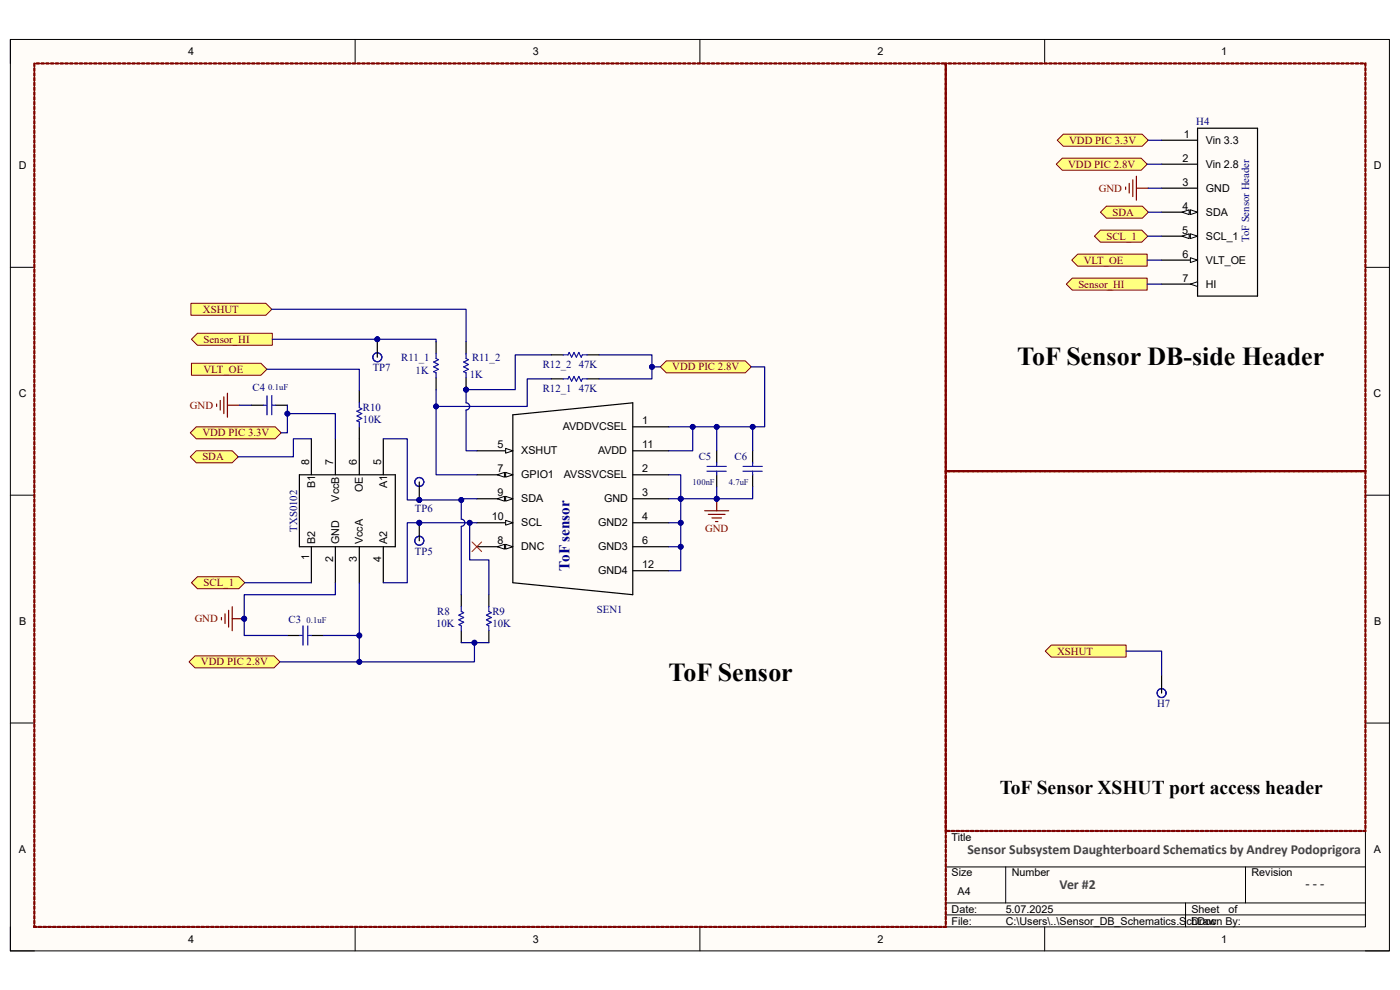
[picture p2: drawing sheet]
<svg xmlns="http://www.w3.org/2000/svg" width="297mm" height="210mm" viewBox="0 0 297 210" stroke-linecap="round" stroke-linejoin="round" font-family="sans-serif">
<defs><g id="words">
<g font-size="5.5">
<text x="215.8" y="77.4">ToF Sensor DB-side Header</text>
<text x="141.8" y="144.5">ToF Sensor</text>
</g>
<text font-size="4.1" x="212.1" y="168.5">ToF Sensor XSHUT port access header</text>
<text font-size="3.2" fill="#000080" x="120.8" y="121.1" transform="rotate(-90 120.8 121.1)">ToF sensor</text>
<g font-size="2.9" fill="#434343">
<text x="205.2" y="181.1">Sensor Subsystem Daughterboard Schematics by Andrey Podoprigora</text>
<text x="224.8" y="188.7">Ver #2</text>
<text x="276.9" y="188.4">- - -</text>
</g>
<g font-size="2.3">
<text x="39.9" y="11.7">4</text>
<text x="113.1" y="11.7">3</text>
<text x="186.2" y="11.7">2</text>
<text x="259" y="11.7">1</text>
<text x="251.2" y="29.3">1</text>
<text x="4" y="35.9">D</text>
<text x="250.9" y="34.3">2</text>
<text x="255.8" y="30.5">Vin 3.3</text>
<text x="255.8" y="35.6">Vin 2.8</text>
<text x="291.5" y="35.9">D</text>
<text x="250.9" y="39.4">3</text>
<text x="255.8" y="40.7">GND</text>
<text x="250.9" y="44.5">4</text>
<text x="255.8" y="45.8">SDA</text>
<text x="250.8" y="49.6">5</text>
<text x="255.8" y="50.8">SCL_1</text>
<text x="250.9" y="59.8">7</text>
<text x="250.9" y="54.7">6</text>
<text x="255.8" y="56">VLT_OE</text>
<text x="255.8" y="61">HI</text>
<text x="4" y="84.2">C</text>
<text x="291.4" y="84.2">C</text>
<text x="105.6" y="95.1">5</text>
<text x="119.4" y="91.3">AVDDVCSEL</text>
<text x="136.3" y="90">1</text>
<text x="136.3" y="95.1">11</text>
<text x="65.6" y="98.7" transform="rotate(-90 65.6 98.7)">8</text>
<text x="70.7" y="98.7" transform="rotate(-90 70.7 98.7)">7</text>
<text x="75.7" y="98.7" transform="rotate(-90 75.7 98.7)">6</text>
<text x="80.9" y="98.7" transform="rotate(-90 80.9 98.7)">5</text>
<text x="105.6" y="100.2">7</text>
<text x="110.6" y="96.4">XSHUT</text>
<text x="110.6" y="101.5">GPIO1</text>
<text x="119.6" y="101.5">AVSSVCSEL</text>
<text x="126.9" y="96.4">AVDD</text>
<text x="136.3" y="100.2">2</text>
<text x="66.8" y="103.6" transform="rotate(-90 66.8 103.6)">B1</text>
<text x="71.9" y="106.4" transform="rotate(-90 71.9 106.4)">VccB</text>
<text x="77" y="104.4" transform="rotate(-90 77 104.4)">OE</text>
<text x="82.1" y="103.6" transform="rotate(-90 82.1 103.6)">A1</text>
<text x="105.6" y="105.3">9</text>
<text x="110.6" y="106.6">SDA</text>
<text x="128.1" y="106.6">GND</text>
<text x="136.3" y="105.3">3</text>
<text x="104.4" y="110.4">10</text>
<text x="110.6" y="111.7">SCL</text>
<text x="126.9" y="111.7">GND2</text>
<text x="136.3" y="110.4">4</text>
<text x="65.6" y="118.9" transform="rotate(-90 65.6 118.9)">1</text>
<text x="66.8" y="115.5" transform="rotate(-90 66.8 115.5)">B2</text>
<text x="70.7" y="119.2" transform="rotate(-90 70.7 119.2)">2</text>
<text x="71.9" y="115.5" transform="rotate(-90 71.9 115.5)">GND</text>
<text x="75.7" y="119.2" transform="rotate(-90 75.7 119.2)">3</text>
<text x="77" y="115.5" transform="rotate(-90 77 115.5)">VccA</text>
<text x="80.9" y="119.2" transform="rotate(-90 80.9 119.2)">4</text>
<text x="82.1" y="115.5" transform="rotate(-90 82.1 115.5)">A2</text>
<text x="105.6" y="115.5">8</text>
<text x="110.6" y="116.8">DNC</text>
<text x="126.9" y="116.8">GND3</text>
<text x="136.3" y="115.5">6</text>
<text x="126.9" y="121.8">GND4</text>
<text x="136.3" y="120.6">12</text>
<text x="4.1" y="132.5">B</text>
<text x="291.5" y="132.5">B</text>
<text x="201.9" y="178.3">Title</text>
<text x="4" y="180.8">A</text>
<text x="201.9" y="185.9">Size</text>
<text x="214.6" y="185.9">Number</text>
<text x="265.5" y="185.9">Revision</text>
<text x="291.5" y="180.8">A</text>
<text x="203.2" y="189.8">A4</text>
<text x="201.9" y="193.6">Date:</text>
<text x="201.9" y="196.1">File:</text>
<text x="213.4" y="193.6">5.07.2025</text>
<text x="213.4" y="196.1">C:\Users\..\Sensor_DB_Schematics.SchDoc</text>
<text x="252.8" y="196.1">Drawn By:</text>
<text x="252.8" y="193.6">Sheet</text>
<text x="260.6" y="193.6">of</text>
<text x="39.9" y="199.9">4</text>
<text x="113.1" y="199.9">3</text>
<text x="186.2" y="199.9">2</text>
<text x="259" y="199.9">1</text>
</g>
<g font-size="2.3" fill="#000080">
<text x="253.8" y="26.4">H4</text>
<text x="265" y="51.4" transform="rotate(-90 265 51.4)">ToF Sensor Header</text>
<text x="85.1" y="76.5">R11_1</text>
<text x="100.2" y="76.5">R11_2</text>
<text x="53.6" y="82.9">C4</text>
<text x="79.1" y="78.8">TP7</text>
<text x="88.2" y="79.3">1K</text>
<text x="99.7" y="80.1">1K</text>
<text x="115.1" y="83.1">R12_1</text>
<text x="115.1" y="78.1">R12_2</text>
<text x="122.8" y="83.1">47K</text>
<text x="122.8" y="78.1">47K</text>
<text x="77" y="89.8">10K</text>
<text x="77" y="87.2">R10</text>
<text x="148.3" y="97.7">C5</text>
<text x="155.8" y="97.7">C6</text>
<text x="63" y="112.8" transform="rotate(-90 63 112.8)">TXS0102</text>
<text x="88" y="108.6">TP6</text>
<text x="88" y="117.7">TP5</text>
<text x="92.8" y="130.5">R8</text>
<text x="104.5" y="130.5">R9</text>
<text x="126.6" y="130">SEN1</text>
<text x="61.2" y="132.2">C3</text>
<text x="92.5" y="133">10K</text>
<text x="104.5" y="133">10K</text>
<text x="245.5" y="150">H7</text>
</g>
<g font-size="2.3" fill="#800000">
<text x="226.6" y="35.6">VDD PIC 2.8V</text>
<text x="226.8" y="30.5">VDD PIC 3.3V</text>
<text x="233.1" y="40.7">GND</text>
<text x="236" y="45.8">SDA</text>
<text x="234.7" y="50.8">SCL_1</text>
<text x="229.9" y="55.9">VLT_OE</text>
<text x="228.8" y="61">Sensor_HI</text>
<text x="43.1" y="66.4">XSHUT</text>
<text x="43.2" y="72.7">Sensor_HI</text>
<text x="43.2" y="79.1">VLT_OE</text>
<text x="142.6" y="78.6">VDD PIC 2.8V</text>
<text x="40.3" y="86.7">GND</text>
<text x="42.9" y="92.6">VDD PIC 3.3V</text>
<text x="42.9" y="97.7">SDA</text>
<text x="149.6" y="112.9">GND</text>
<text x="43.2" y="124.4">SCL_1</text>
<text x="41.3" y="132">GND</text>
<text x="42.6" y="141.1">VDD PIC 2.8V</text>
<text x="224.3" y="138.9">XSHUT</text>
</g>
<g font-size="1.8" fill="#000080">
<text x="56.9" y="82.8">0.1uF</text>
<text x="146.9" y="102.8">100nF</text>
<text x="154.6" y="102.8">4.7uF</text>
<text x="65" y="132.1">0.1uF</text>
</g>
</g></defs>
<path d="M2.2 8.4h292.6v193.3h-292.6z" fill-rule="evenodd" fill="#fffcf8"/>
<path d="M2.2 8.4h292.6v193.3h-292.6z" fill="none" stroke="#000" stroke-width=".21"/>
<path d="M7.3 13.5h282.4v183.1h-282.4z" fill-rule="evenodd" fill="#fffcf8"/>
<g fill="none" stroke="#000" stroke-width=".21">
<path d="M2.2 8.4v5.1M7.3 13.5h282.4v183.1h-282.4zM75.3 8.4v5.1M148.5 8.4v5.1M221.6 8.4v5.1M2.2 56.7h5.1M289.7 56.7h5.1M2.2 105h5.1M289.7 105.1h5.1M2.2 153.4h5.1M289.7 153.4h5.1M289.7 176.3h-89.1v20.3"/>
<path d="M2.2 196.6v5.1h5.1M75.3 196.6v5.1M148.5 196.6v5.1M200.6 183.9h89.1M200.6 191.5h89.1M200.6 194.1h89.1M213.4 183.9v7.6M221.6 196.6v5.1M251.5 191.5v5.1M264.2 183.9v7.6M289.7 201.7h5.1"/>
</g>
<path d="M7.2 196.3l.2 .1-.1 .4zM7.2 195.3l.2 .1-.1 .6-.1-.1zM7.2 194.3h.2l-.1 .7-.1-.2zM7.2 193.2l.2 .1-.1 .7-.1-.2zM7.2 192.2l.2 .1-.1 .6-.1-.1zM7.2 191.2l.2 .1-.1 .6-.1-.1zM7.2 190.2l.2 .1-.1 .6-.1-.1zM7.2 189.2l.2 .1-.1 .6-.1-.1zM7.2 188.2h.2l-.1 .7-.1-.1zM7.2 187.1l.2 .1-.1 .7-.1-.2zM7.2 186.1l.2 .1-.1 .6-.1-.1zM7.2 185.1l.2 .1-.1 .6-.1-.1zM7.2 184.1l.2 .1-.1 .6-.1-.1zM7.2 183.1l.2 .1-.1 .6-.1-.1zM7.2 182.1h.2l-.1 .7-.1-.1zM7.2 181l.2 .1-.1 .7-.1-.2zM7.2 180l.2 .1-.1 .7-.1-.2zM7.2 179l.2 .1-.1 .6-.1-.1zM7.2 178l.2 .1-.1 .6-.1-.1zM7.2 177l.2 .1-.1 .6-.1-.1zM7.2 176l.2 .1-.1 .6-.1-.1zM7.2 175h.2l-.1 .7-.1-.2zM7.2 173.9l.2 .1-.1 .7-.1-.2zM7.2 172.9l.2 .1-.1 .6-.1-.1zM7.2 171.9l.2 .1-.1 .6-.1-.1zM7.2 170.9l.2 .1-.1 .6-.1-.1zM7.2 169.9l.2 .1-.1 .6-.1-.1zM7.2 168.9h.2l-.1 .7-.1-.2zM7.2 167.8l.2 .1-.1 .7-.1-.2zM7.2 166.8l.2 .1-.1 .6-.1-.1zM7.2 165.8l.2 .1-.1 .6-.1-.1zM7.2 164.8l.2 .1-.1 .6-.1-.1zM7.2 163.8l.2 .1-.1 .6-.1-.1zM7.2 162.8h.2l-.1 .7-.1-.1zM7.2 161.7l.2 .1-.1 .7-.1-.2zM7.2 160.7l.2 .1-.1 .6-.1-.1zM7.2 159.7l.2 .1-.1 .6-.1-.1zM7.2 158.7l.2 .1-.1 .6-.1-.1zM7.2 157.7l.2 .1-.1 .6-.1-.1zM7.2 156.7h.2l-.1 .7-.1-.1zM7.2 155.6l.2 .1-.1 .7-.1-.2zM7.2 154.6l.2 .1-.1 .7-.1-.2zM7.2 153.6l.2 .1-.1 .6-.1-.1zM7.2 152.6l.2 .1-.1 .6-.1-.1zM7.2 151.6l.2 .1-.1 .6-.1-.1zM7.2 150.6l.2 .1-.1 .6-.1-.1zM7.2 149.6h.2l-.1 .7-.1-.2zM7.2 148.5l.2 .1-.1 .7-.1-.2zM7.2 147.5l.2 .1-.1 .6-.1-.1zM7.2 146.5l.2 .1-.1 .6-.1-.1zM7.2 145.5l.2 .1-.1 .6-.1-.1zM7.2 144.5l.2 .1-.1 .6-.1-.1zM7.2 143.5h.2l-.1 .7-.1-.2zM7.2 142.4l.2 .1-.1 .7-.1-.2zM7.2 141.4l.2 .1-.1 .6-.1-.1zM7.2 140.4l.2 .1-.1 .6-.1-.1zM7.2 139.4l.2 .1-.1 .6-.1-.1zM7.2 138.4l.2 .1-.1 .6-.1-.1zM7.2 137.4h.2l-.1 .7-.1-.1zM7.2 136.3l.2 .1-.1 .7-.1-.2zM7.2 135.3l.2 .1-.1 .6-.1-.1zM7.2 134.3l.2 .1-.1 .6-.1-.1zM7.2 133.3l.2 .1-.1 .6-.1-.1zM7.2 132.3l.2 .1-.1 .6-.1-.1zM7.2 131.3h.2l-.1 .7-.1-.1zM7.2 130.2l.2 .1-.1 .7-.1-.2zM7.2 129.2l.2 .1-.1 .7-.1-.2zM7.2 128.2l.2 .1-.1 .6-.1-.1zM7.2 127.2l.2 .1-.1 .6-.1-.1zM7.2 126.2l.2 .1-.1 .6-.1-.1zM7.2 125.2l.2 .1-.1 .6-.1-.1zM7.2 124.2h.2l-.1 .7-.1-.2zM7.2 123.1l.2 .1-.1 .7-.1-.2zM7.2 122.1l.2 .1-.1 .6-.1-.1zM7.2 121.1l.2 .1-.1 .6-.1-.1zM7.2 120.1l.2 .1-.1 .6-.1-.1zM7.2 119.1l.2 .1-.1 .6-.1-.1zM7.2 118.1h.2l-.1 .7-.1-.2zM7.2 117l.2 .1-.1 .7-.1-.2zM7.2 116l.2 .1-.1 .6-.1-.1zM7.2 115l.2 .1-.1 .6-.1-.1zM7.2 114l.2 .1-.1 .6-.1-.1zM7.2 113l.2 .1-.1 .6-.1-.1zM7.2 112h.2l-.1 .7-.1-.1zM7.2 110.9l.2 .1-.1 .7-.1-.2zM7.2 109.9l.2 .1-.1 .6-.1-.1zM7.2 108.9l.2 .1-.1 .6-.1-.1zM7.2 107.9l.2 .1-.1 .6-.1-.1zM7.2 106.9l.2 .1-.1 .6-.1-.1zM7.2 105.9h.2l-.1 .7-.1-.1zM7.2 104.8l.2 .1-.1 .7-.1-.2zM7.2 103.8l.2 .1-.1 .7-.1-.2zM7.2 102.8l.2 .1-.1 .6-.1-.1zM7.2 101.8l.2 .1-.1 .6-.1-.1zM7.2 100.8l.2 .1-.1 .6-.1-.1zM7.2 99.8l.2 .1-.1 .6-.1-.1zM7.2 98.8h.2l-.1 .7-.1-.2zM7.2 97.7l.2 .1-.1 .7-.1-.2zM7.2 96.7l.2 .1-.1 .6-.1-.1zM7.2 95.7l.2 .1-.1 .6-.1-.1zM7.2 94.7l.2 .1-.1 .6-.1-.1zM7.2 93.7l.2 .1-.1 .6-.1-.1zM7.2 92.7h.2l-.1 .7-.1-.2zM7.2 91.6l.2 .1-.1 .7-.1-.2zM7.2 90.6l.2 .1-.1 .6-.1-.1zM7.2 89.6l.2 .1-.1 .6-.1-.1zM7.2 88.6l.2 .1-.1 .6-.1-.1zM7.2 87.6l.2 .1-.1 .6-.1-.1zM7.2 86.6h.2l-.1 .7-.1-.1zM7.2 85.5l.2 .1-.1 .7-.1-.2zM7.2 84.5l.2 .1-.1 .6-.1-.1zM7.2 83.5l.2 .1-.1 .6-.1-.1zM7.2 82.5l.2 .1-.1 .6-.1-.1zM7.2 81.5l.2 .1-.1 .6-.1-.1zM7.2 80.5h.2l-.1 .7-.1-.1zM7.2 79.4l.2 .1-.1 .7-.1-.2zM7.2 78.4l.2 .1-.1 .7-.1-.2zM7.2 77.4l.2 .1-.1 .6-.1-.1zM7.2 76.4l.2 .1-.1 .6-.1-.1zM7.2 75.4l.2 .1-.1 .6-.1-.1zM7.2 74.4l.2 .1-.1 .6-.1-.1zM7.2 73.4h.2l-.1 .7-.1-.2zM7.2 72.3l.2 .1-.1 .7-.1-.2zM7.2 71.3l.2 .1-.1 .6-.1-.1zM7.2 70.3l.2 .1-.1 .6-.1-.1zM7.2 69.3l.2 .1-.1 .6-.1-.1zM7.2 68.3l.2 .1-.1 .6-.1-.1zM7.2 67.3h.2l-.1 .7-.1-.2zM7.2 66.2l.2 .1-.1 .7-.1-.2zM7.2 65.2l.2 .1-.1 .6-.1-.1zM7.2 64.2l.2 .1-.1 .6-.1-.1zM7.2 63.2l.2 .1-.1 .6-.1-.1zM7.2 62.2l.2 .1-.1 .6-.1-.1zM7.2 61.2h.2l-.1 .7-.1-.1zM7.2 60.1l.2 .1-.1 .7-.1-.2zM7.2 59.1l.2 .1-.1 .6-.1-.1zM7.2 58.1l.2 .1-.1 .6-.1-.1zM7.2 57.1l.2 .1-.1 .6-.1-.1zM7.2 56.1l.2 .1-.1 .6-.1-.1zM7.2 55.1h.2l-.1 .7-.1-.1zM7.2 54l.2 .1-.1 .7-.1-.2zM7.2 53l.2 .1-.1 .7-.1-.2zM7.2 52l.2 .1-.1 .6-.1-.1zM7.2 51l.2 .1-.1 .6-.1-.1zM7.2 50l.2 .1-.1 .6-.1-.1zM7.2 49l.2 .1-.1 .6-.1-.1zM7.2 48h.2l-.1 .7-.1-.2zM7.2 46.9l.2 .1-.1 .7-.1-.2zM7.2 45.9l.2 .1-.1 .6-.1-.1zM7.2 44.9l.2 .1-.1 .6-.1-.1zM7.2 43.9l.2 .1-.1 .6-.1-.1zM7.2 42.9l.2 .1-.1 .6-.1-.1zM7.2 41.9h.2l-.1 .7-.1-.2zM7.2 40.8l.2 .1-.1 .7-.1-.2zM7.2 39.8l.2 .1-.1 .6-.1-.1zM7.2 38.8l.2 .1-.1 .6-.1-.1zM7.2 37.8l.2 .1-.1 .6-.1-.1zM7.2 36.8l.2 .1-.1 .6-.1-.1zM7.2 35.8h.2l-.1 .7-.1-.1zM7.2 34.7l.2 .1-.1 .7-.1-.2zM7.2 33.7l.2 .1-.1 .6-.1-.1zM7.2 32.7l.2 .1-.1 .6-.1-.1zM7.2 31.7l.2 .1-.1 .6-.1-.1zM7.2 30.7l.2 .1-.1 .6-.1-.1zM7.2 29.7h.2l-.1 .7-.1-.1zM7.2 28.6l.2 .1-.1 .7-.1-.2zM7.2 27.6l.2 .1-.1 .7-.1-.2zM7.2 26.6l.2 .1-.1 .6-.1-.1zM7.2 25.6l.2 .1-.1 .6-.1-.1zM7.2 24.6l.2 .1-.1 .6-.1-.1zM7.2 23.6l.2 .1-.1 .6-.1-.1zM7.2 22.6h.2l-.1 .7-.1-.2zM7.2 21.5l.2 .1-.1 .7-.1-.2zM7.2 20.5l.2 .1-.1 .6-.1-.1zM7.2 19.5l.2 .1-.1 .6-.1-.1zM7.2 18.5l.2 .1-.1 .6-.1-.1zM7.2 17.5l.2 .1-.1 .6-.1-.1zM7.2 16.5h.2l-.1 .7-.1-.2zM7.2 15.4l.2 .1-.1 .7-.1-.2zM7.2 14.4l.2 .1-.1 .6-.1-.1zM7.2 13.4l.2 .1-.1 .6-.1-.1zM7.7 13.4l.6-.1 .1 .2-.6 .1zM8.7 13.4l.6-.1 .1 .2-.6 .1zM9.7 13.4l.6-.1 .1 .2-.6 .1zM10.7 13.4l.6-.1 .2 .2-.7 .1zM11.7 13.4l.6-.1 .2 .2-.7 .1zM12.8 13.4l.6-.1 .1 .2-.7 .1zM13.8 13.4l.6-.1 .1 .2-.6 .1zM14.8 13.4l.6-.1 .1 .2-.6 .1zM15.8 13.4l.6-.1 .1 .2-.6 .1zM16.8 13.4l.6-.1 .1 .2-.6 .1zM17.8 13.4l.6-.1 .2 .2-.7 .1zM18.9 13.4l.6-.1 .1 .2-.7 .1zM19.9 13.4l.6-.1 .1 .2-.6 .1zM20.9 13.4l.6-.1 .1 .2-.6 .1zM21.9 13.4l.6-.1 .1 .2-.6 .1zM22.9 13.4l.6-.1 .1 .2-.6 .1zM23.9 13.4l.6-.1 .2 .2-.7 .1zM25 13.4l.5-.1 .2 .2-.7 .1zM26 13.4l.6-.1 .1 .2-.6 .1zM27 13.4l.6-.1 .1 .2-.6 .1zM28 13.4l.6-.1 .1 .2-.6 .1zM29 13.4l.6-.1 .1 .2-.6 .1zM30 13.4l.6-.1 .2 .2-.7 .1zM31 13.4l.6-.1 .2 .2-.7 .1zM32.1 13.4l.6-.1 .1 .2-.6 .1zM33.1 13.4l.6-.1 .1 .2-.6 .1zM34.1 13.4l.6-.1 .1 .2-.6 .1zM35.1 13.4l.6-.1 .1 .2-.6 .1zM36.1 13.4l.6-.1 .2 .2-.7 .1zM37.1 13.4l.6-.1 .2 .2-.7 .1zM38.2 13.4l.6-.1 .1 .2-.7 .1zM39.2 13.4l.6-.1 .1 .2-.6 .1zM40.2 13.4l.6-.1 .1 .2-.6 .1zM41.2 13.4l.6-.1 .1 .2-.6 .1zM42.2 13.4l.6-.1 .1 .2-.6 .1zM43.2 13.4l.6-.1 .2 .2-.7 .1zM44.3 13.4l.6-.1 .1 .2-.7 .1zM45.3 13.4l.6-.1 .1 .2-.6 .1zM46.3 13.4l.6-.1 .1 .2-.6 .1zM47.3 13.4l.6-.1 .1 .2-.6 .1zM48.3 13.4l.6-.1 .1 .2-.6 .1zM49.3 13.4l.6-.1 .2 .2-.7 .1zM50.4 13.4l.5-.1 .2 .2-.7 .1zM51.4 13.4l.6-.1 .1 .2-.6 .1zM52.4 13.4l.6-.1 .1 .2-.6 .1zM53.4 13.4l.6-.1 .1 .2-.6 .1zM54.4 13.4l.6-.1 .1 .2-.6 .1zM55.4 13.4l.6-.1 .2 .2-.7 .1zM56.4 13.4l.6-.1 .2 .2-.7 .1zM57.5 13.4l.6-.1 .1 .2-.6 .1zM58.5 13.4l.6-.1 .1 .2-.6 .1zM59.5 13.4l.6-.1 .1 .2-.6 .1zM60.5 13.4l.6-.1 .1 .2-.6 .1zM61.5 13.4l.6-.1 .2 .2-.7 .1zM62.5 13.4l.6-.1 .2 .2-.7 .1zM63.6 13.4l.6-.1 .1 .2-.7 .1zM64.6 13.4l.6-.1 .1 .2-.6 .1zM65.6 13.4l.6-.1 .1 .2-.6 .1zM66.6 13.4l.6-.1 .1 .2-.6 .1zM67.6 13.4l.6-.1 .1 .2-.6 .1zM68.6 13.4l.6-.1 .2 .2-.7 .1zM69.7 13.4l.6-.1 .1 .2-.7 .1zM70.7 13.4l.6-.1 .1 .2-.6 .1zM71.7 13.4l.6-.1 .1 .2-.6 .1zM72.7 13.4l.6-.1 .1 .2-.6 .1zM73.7 13.4l.6-.1 .1 .2-.6 .1zM74.7 13.4l.6-.1 .2 .2-.7 .1zM75.8 13.4l.5-.1 .2 .2-.7 .1zM76.8 13.4l.6-.1 .1 .2-.6 .1zM77.8 13.4l.6-.1 .1 .2-.6 .1zM78.8 13.4l.6-.1 .1 .2-.6 .1zM79.8 13.4l.6-.1 .1 .2-.6 .1zM80.8 13.4l.6-.1 .2 .2-.7 .1zM81.8 13.4l.6-.1 .2 .2-.7 .1zM82.9 13.4l.6-.1 .1 .2-.6 .1zM83.9 13.4l.6-.1 .1 .2-.6 .1zM84.9 13.4l.6-.1 .1 .2-.6 .1zM85.9 13.4l.6-.1 .1 .2-.6 .1zM86.9 13.4l.6-.1 .2 .2-.7 .1zM87.9 13.4l.6-.1 .2 .2-.7 .1zM89 13.4l.6-.1 .1 .2-.7 .1zM90 13.4l.6-.1 .1 .2-.6 .1zM91 13.4l.6-.1 .1 .2-.6 .1zM92 13.4l.6-.1 .1 .2-.6 .1zM93 13.4l.6-.1 .1 .2-.6 .1zM94 13.4l.6-.1 .2 .2-.7 .1zM95.1 13.4l.6-.1 .1 .2-.7 .1zM96.1 13.4l.6-.1 .1 .2-.6 .1zM97.1 13.4l.6-.1 .1 .2-.6 .1zM98.1 13.4l.6-.1 .1 .2-.6 .1zM99.1 13.4l.6-.1 .1 .2-.6 .1zM100.1 13.4l.6-.1 .2 .2-.7 .1zM101.2 13.4l.5-.1 .2 .2-.7 .1zM102.2 13.4l.6-.1 .1 .2-.6 .1zM103.2 13.4l.6-.1 .1 .2-.6 .1zM104.2 13.4l.6-.1 .1 .2-.6 .1zM105.2 13.4l.6-.1 .1 .2-.6 .1zM106.2 13.4l.6-.1 .2 .2-.7 .1zM107.2 13.4l.6-.1 .2 .2-.7 .1zM108.3 13.4l.6-.1 .1 .2-.6 .1zM109.3 13.4l.6-.1 .1 .2-.6 .1zM110.3 13.4l.6-.1 .1 .2-.6 .1zM111.3 13.4l.6-.1 .1 .2-.6 .1zM112.3 13.4l.6-.1 .2 .2-.7 .1zM113.3 13.4l.6-.1 .2 .2-.7 .1zM114.4 13.4l.6-.1 .1 .2-.7 .1zM115.4 13.4l.6-.1 .1 .2-.6 .1zM116.4 13.4l.6-.1 .1 .2-.6 .1zM117.4 13.4l.6-.1 .1 .2-.6 .1zM118.4 13.4l.6-.1 .1 .2-.6 .1zM119.4 13.4l.6-.1 .2 .2-.7 .1zM120.5 13.4l.6-.1 .1 .2-.7 .1zM121.5 13.4l.6-.1 .1 .2-.6 .1zM122.5 13.4l.6-.1 .1 .2-.6 .1zM123.5 13.4l.6-.1 .1 .2-.6 .1zM124.5 13.4l.6-.1 .1 .2-.6 .1zM125.5 13.4l.6-.1 .2 .2-.7 .1zM126.6 13.4l.5-.1 .2 .2-.7 .1zM127.6 13.4l.6-.1 .1 .2-.6 .1zM128.6 13.4l.6-.1 .1 .2-.6 .1zM129.6 13.4l.6-.1 .1 .2-.6 .1zM130.6 13.4l.6-.1 .1 .2-.6 .1zM131.6 13.4l.6-.1 .2 .2-.7 .1zM132.6 13.4l.6-.1 .2 .2-.7 .1zM133.7 13.4l.6-.1 .1 .2-.6 .1zM134.7 13.4l.6-.1 .1 .2-.6 .1zM135.7 13.4l.6-.1 .1 .2-.6 .1zM136.7 13.4l.6-.1 .1 .2-.6 .1zM137.7 13.4l.6-.1 .2 .2-.7 .1zM138.7 13.4l.6-.1 .2 .2-.7 .1zM139.8 13.4l.6-.1 .1 .2-.7 .1zM140.8 13.4l.6-.1 .1 .2-.6 .1zM141.8 13.4l.6-.1 .1 .2-.6 .1zM142.8 13.4l.6-.1 .1 .2-.6 .1zM143.8 13.4l.6-.1 .1 .2-.6 .1zM144.8 13.4l.6-.1 .2 .2-.7 .1zM145.9 13.4l.6-.1 .1 .2-.7 .1zM146.9 13.4l.6-.1 .1 .2-.6 .1zM147.9 13.4l.6-.1 .1 .2-.6 .1zM148.9 13.4l.6-.1 .1 .2-.6 .1zM149.9 13.4l.6-.1 .1 .2-.6 .1zM150.9 13.4l.6-.1 .2 .2-.7 .1zM152 13.4l.5-.1 .2 .2-.7 .1zM153 13.4l.6-.1 .1 .2-.6 .1zM154 13.4l.6-.1 .1 .2-.6 .1zM155 13.4l.6-.1 .1 .2-.6 .1zM156 13.4l.6-.1 .1 .2-.6 .1zM157 13.4l.6-.1 .2 .2-.7 .1zM158 13.4l.6-.1 .2 .2-.7 .1zM159.1 13.4l.6-.1 .1 .2-.6 .1zM160.1 13.4l.6-.1 .1 .2-.6 .1zM161.1 13.4l.6-.1 .1 .2-.6 .1zM162.1 13.4l.6-.1 .1 .2-.6 .1zM163.1 13.4l.6-.1 .2 .2-.7 .1zM164.1 13.4l.6-.1 .2 .2-.7 .1zM165.2 13.4l.6-.1 .1 .2-.7 .1zM166.2 13.4l.6-.1 .1 .2-.6 .1zM167.2 13.4l.6-.1 .1 .2-.6 .1zM168.2 13.4l.6-.1 .1 .2-.6 .1zM169.2 13.4l.6-.1 .1 .2-.6 .1zM170.2 13.4l.6-.1 .2 .2-.7 .1zM171.3 13.4l.6-.1 .1 .2-.7 .1zM172.3 13.4l.6-.1 .1 .2-.6 .1zM173.3 13.4l.6-.1 .1 .2-.6 .1zM174.3 13.4l.6-.1 .1 .2-.6 .1zM175.3 13.4l.6-.1 .1 .2-.6 .1zM176.3 13.4l.6-.1 .2 .2-.7 .1zM177.4 13.4l.5-.1 .2 .2-.7 .1zM178.4 13.4l.6-.1 .1 .2-.6 .1zM179.4 13.4l.6-.1 .1 .2-.6 .1zM180.4 13.4l.6-.1 .1 .2-.6 .1zM181.4 13.4l.6-.1 .1 .2-.6 .1zM182.4 13.4l.6-.1 .2 .2-.7 .1zM183.4 13.4l.6-.1 .2 .2-.7 .1zM184.5 13.4l.6-.1 .1 .2-.6 .1zM185.5 13.4l.6-.1 .1 .2-.6 .1zM186.5 13.4l.6-.1 .1 .2-.6 .1zM187.5 13.4l.6-.1 .1 .2-.6 .1zM188.5 13.4l.6-.1 .2 .2-.7 .1zM189.5 13.4l.6-.1 .2 .2-.7 .1zM190.6 13.4l.6-.1 .1 .2-.7 .1zM191.6 13.4l.6-.1 .1 .2-.6 .1zM192.6 13.4l.6-.1 .1 .2-.6 .1zM193.6 13.4l.6-.1 .1 .2-.6 .1zM194.6 13.4l.6-.1 .1 .2-.6 .1zM195.6 13.4l.6-.1 .2 .2-.7 .1zM196.7 13.4l.6-.1 .1 .2-.7 .1zM197.7 13.4l.6-.1 .1 .2-.6 .1zM198.7 13.4l.6-.1 .1 .2-.6 .1zM199.7 13.4l.6-.1 .1 .2-.6 .1zM200.5 13.6h.3l-.2 .7-.1-.2zM200.5 14.6l.3 .1-.2 .6-.1-.1zM200.5 15.6l.3 .1-.2 .6-.1-.1zM200.5 16.6l.3 .1-.2 .6-.1-.1zM200.5 17.6l.3 .1-.2 .6-.1-.1zM200.5 18.6l.3 .1-.2 .7-.1-.2zM200.5 19.6l.3 .1-.2 .7-.1-.2zM200.5 20.7l.3 .1-.2 .6-.1-.1zM200.5 21.7l.3 .1-.2 .6-.1-.1zM200.5 22.7l.3 .1-.2 .6-.1-.1zM200.5 23.7l.3 .1-.2 .6-.1-.1zM200.5 24.7l.3 .1-.2 .7-.1-.2zM200.5 25.7l.3 .1-.2 .7-.1-.2zM200.5 26.8h.3l-.2 .7-.1-.1zM200.5 27.8l.3 .1-.2 .6-.1-.1zM200.5 28.8l.3 .1-.2 .6-.1-.1zM200.5 29.8l.3 .1-.2 .6-.1-.1zM200.5 30.8l.3 .1-.2 .6-.1-.1zM200.5 31.8l.3 .1-.2 .7-.1-.2zM200.5 32.9h.3l-.2 .7-.1-.1zM200.5 33.9l.3 .1-.2 .6-.1-.1zM200.5 34.9l.3 .1-.2 .6-.1-.1zM200.5 35.9l.3 .1-.2 .6-.1-.1zM200.5 36.9l.3 .1-.2 .6-.1-.1zM200.5 37.9l.3 .1-.2 .7-.1-.2zM200.5 39h.3l-.2 .7-.1-.2zM200.5 40l.3 .1-.2 .6-.1-.1zM200.5 41l.3 .1-.2 .6-.1-.1zM200.5 42l.3 .1-.2 .6-.1-.1zM200.5 43l.3 .1-.2 .6-.1-.1zM200.5 44l.3 .1-.2 .7-.1-.2zM200.5 45l.3 .1-.2 .7-.1-.2zM200.5 46.1l.3 .1-.2 .6-.1-.1zM200.5 47.1l.3 .1-.2 .6-.1-.1zM200.5 48.1l.3 .1-.2 .6-.1-.1zM200.5 49.1l.3 .1-.2 .6-.1-.1zM200.5 50.1l.3 .1-.2 .7-.1-.2zM200.5 51.1l.3 .1-.2 .7-.1-.2zM200.5 52.2h.3l-.2 .7-.1-.1zM200.5 53.2l.3 .1-.2 .6-.1-.1zM200.5 54.2l.3 .1-.2 .6-.1-.1zM200.5 55.2l.3 .1-.2 .6-.1-.1zM200.5 56.2l.3 .1-.2 .6-.1-.1zM200.5 57.2l.3 .1-.2 .7-.1-.2zM200.5 58.3h.3l-.2 .7-.1-.1zM200.5 59.3l.3 .1-.2 .6-.1-.1zM200.5 60.3l.3 .1-.2 .6-.1-.1zM200.5 61.3l.3 .1-.2 .6-.1-.1zM200.5 62.3l.3 .1-.2 .6-.1-.1zM200.5 63.3l.3 .1-.2 .7-.1-.2zM200.5 64.4h.3l-.2 .7-.1-.2zM200.5 65.4l.3 .1-.2 .6-.1-.1zM200.5 66.4l.3 .1-.2 .6-.1-.1zM200.5 67.4l.3 .1-.2 .6-.1-.1zM200.5 68.4l.3 .1-.2 .6-.1-.1zM200.5 69.4l.3 .1-.2 .7-.1-.2zM200.5 70.4l.3 .1-.2 .7-.1-.2zM200.5 71.5l.3 .1-.2 .6-.1-.1zM200.5 72.5l.3 .1-.2 .6-.1-.1zM200.5 73.5l.3 .1-.2 .6-.1-.1zM200.5 74.5l.3 .1-.2 .6-.1-.1zM200.5 75.5l.3 .1-.2 .7-.1-.2zM200.5 76.5l.3 .1-.2 .7-.1-.2zM200.5 77.6h.3l-.2 .7-.1-.1zM200.5 78.6l.3 .1-.2 .6-.1-.1zM200.5 79.6l.3 .1-.2 .6-.1-.1zM200.5 80.6l.3 .1-.2 .6-.1-.1zM200.5 81.6l.3 .1-.2 .6-.1-.1zM200.5 82.6l.3 .1-.2 .7-.1-.2zM200.5 83.7h.3l-.2 .7-.1-.1zM200.5 84.7l.3 .1-.2 .6-.1-.1zM200.5 85.7l.3 .1-.2 .6-.1-.1zM200.5 86.7l.3 .1-.2 .6-.1-.1zM200.5 87.7l.3 .1-.2 .6-.1-.1zM200.5 88.7l.3 .1-.2 .7-.1-.2zM200.5 89.8h.3l-.2 .7-.1-.2zM200.5 90.8l.3 .1-.2 .6-.1-.1zM200.5 91.8l.3 .1-.2 .6-.1-.1zM200.5 92.8l.3 .1-.2 .6-.1-.1zM200.5 93.8l.3 .1-.2 .6-.1-.1zM200.5 94.8l.3 .1-.2 .7-.1-.2zM200.5 95.8l.3 .1-.2 .7-.1-.2zM200.5 96.9l.3 .1-.2 .6-.1-.1zM200.5 97.9l.3 .1-.2 .6-.1-.1zM200.5 98.9l.3 .1-.2 .6-.1-.1zM200.5 99.9l.3 .1-.2 .6-.1-.1zM200.5 100.9l.3 .1-.2 .7-.1-.2zM200.5 101.9l.3 .1-.2 .7-.1-.2zM200.5 103h.3l-.2 .7-.1-.1zM200.5 104l.3 .1-.2 .6-.1-.1zM200.5 105l.3 .1-.2 .6-.1-.1zM200.5 106l.3 .1-.2 .6-.1-.1zM200.5 107l.3 .1-.2 .6-.1-.1zM200.5 108l.3 .1-.2 .7-.1-.2zM200.5 109.1h.3l-.2 .7-.1-.1zM200.5 110.1l.3 .1-.2 .6-.1-.1zM200.5 111.1l.3 .1-.2 .6-.1-.1zM200.5 112.1l.3 .1-.2 .6-.1-.1zM200.5 113.1l.3 .1-.2 .6-.1-.1zM200.5 114.1l.3 .1-.2 .7-.1-.2zM200.5 115.2h.3l-.2 .7-.1-.2zM200.5 116.2l.3 .1-.2 .6-.1-.1zM200.5 117.2l.3 .1-.2 .6-.1-.1zM200.5 118.2l.3 .1-.2 .6-.1-.1zM200.5 119.2l.3 .1-.2 .6-.1-.1zM200.5 120.2l.3 .1-.2 .7-.1-.2zM200.5 121.2l.3 .1-.2 .7-.1-.2zM200.5 122.3l.3 .1-.2 .6-.1-.1zM200.5 123.3l.3 .1-.2 .6-.1-.1zM200.5 124.3l.3 .1-.2 .6-.1-.1zM200.5 125.3l.3 .1-.2 .6-.1-.1zM200.5 126.3l.3 .1-.2 .7-.1-.2zM200.5 127.3l.3 .1-.2 .7-.1-.2zM200.5 128.4h.3l-.2 .7-.1-.1zM200.5 129.4l.3 .1-.2 .6-.1-.1zM200.5 130.4l.3 .1-.2 .6-.1-.1zM200.5 131.4l.3 .1-.2 .6-.1-.1zM200.5 132.4l.3 .1-.2 .6-.1-.1zM200.5 133.4l.3 .1-.2 .7-.1-.2zM200.5 134.5h.3l-.2 .7-.1-.1zM200.5 135.5l.3 .1-.2 .6-.1-.1zM200.5 136.5l.3 .1-.2 .6-.1-.1zM200.5 137.5l.3 .1-.2 .6-.1-.1zM200.5 138.5l.3 .1-.2 .6-.1-.1zM200.5 139.5l.3 .1-.2 .7-.1-.2zM200.5 140.6h.3l-.2 .7-.1-.2zM200.5 141.6l.3 .1-.2 .6-.1-.1zM200.5 142.6l.3 .1-.2 .6-.1-.1zM200.5 143.6l.3 .1-.2 .6-.1-.1zM200.5 144.6l.3 .1-.2 .6-.1-.1zM200.5 145.6l.3 .1-.2 .7-.1-.2zM200.5 146.6l.3 .1-.2 .7-.1-.2zM200.5 147.7l.3 .1-.2 .6-.1-.1zM200.5 148.7l.3 .1-.2 .6-.1-.1zM200.5 149.7l.3 .1-.2 .6-.1-.1zM200.5 150.7l.3 .1-.2 .6-.1-.1zM200.5 151.7l.3 .1-.2 .7-.1-.2zM200.5 152.7l.3 .1-.2 .7-.1-.2zM200.5 153.8h.3l-.2 .7-.1-.1zM200.5 154.8l.3 .1-.2 .6-.1-.1zM200.5 155.8l.3 .1-.2 .6-.1-.1zM200.5 156.8l.3 .1-.2 .6-.1-.1zM200.5 157.8l.3 .1-.2 .6-.1-.1zM200.5 158.8l.3 .1-.2 .7-.1-.2zM200.5 159.9h.3l-.2 .7-.1-.1zM200.5 160.9l.3 .1-.2 .6-.1-.1zM200.5 161.9l.3 .1-.2 .6-.1-.1zM200.5 162.9l.3 .1-.2 .6-.1-.1zM200.5 163.9l.3 .1-.2 .6-.1-.1zM200.5 164.9l.3 .1-.2 .7-.1-.2zM200.5 166h.3l-.2 .7-.1-.2zM200.5 167l.3 .1-.2 .6-.1-.1zM200.5 168l.3 .1-.2 .6-.1-.1zM200.5 169l.3 .1-.2 .6-.1-.1zM200.5 170l.3 .1-.2 .6-.1-.1zM200.5 171l.3 .1-.2 .7-.1-.2zM200.5 172l.3 .1-.2 .7-.1-.2zM200.5 173.1l.3 .1-.2 .6-.1-.1zM200.5 174.1l.3 .1-.2 .6-.1-.1zM200.5 175.1l.3 .1-.2 .6-.1-.1zM200.5 176.1l.3 .1-.2 .6-.1-.1zM200.5 177.1l.3 .1-.2 .7-.1-.2zM200.5 178.1l.3 .1-.2 .7-.1-.2zM200.5 179.2h.3l-.2 .7-.1-.1zM200.5 180.2l.3 .1-.2 .6-.1-.1zM200.5 181.2l.3 .1-.2 .6-.1-.1zM200.5 182.2l.3 .1-.2 .6-.1-.1zM200.5 183.2l.3 .1-.2 .6-.1-.1zM200.5 184.2l.3 .1-.2 .7-.1-.2zM200.5 185.3h.3l-.2 .7-.1-.1zM200.5 186.3l.3 .1-.2 .6-.1-.1zM200.5 187.3l.3 .1-.2 .6-.1-.1zM200.5 188.3l.3 .1-.2 .6-.1-.1zM200.5 189.3l.3 .1-.2 .6-.1-.1zM200.5 190.3l.3 .1-.2 .7-.1-.2zM200.5 191.4h.3l-.2 .7-.1-.2zM200.5 192.4l.3 .1-.2 .6-.1-.1zM200.5 193.4l.3 .1-.2 .6-.1-.1zM200.5 194.4l.3 .1-.2 .6-.1-.1zM200.5 195.4l.3 .1-.2 .6-.1-.1zM200.1 196.5h.5l-.1 .1 .1-.2 .2 .4h-.6zM199.1 196.5h.6l.2 .1-.7 .2zM198.1 196.5h.6l.1 .1-.6 .2zM197.1 196.5h.6l.1 .1-.6 .2zM196.1 196.5h.6l.1 .1-.6 .2zM195.1 196.5h.6l.1 .1-.6 .2zM194.1 196.5h.5l.2 .1-.7 .2zM193 196.5h.6l.2 .1-.7 .2zM192 196.5h.6l.1 .1-.6 .2zM191 196.5h.6l.1 .1-.6 .2zM190 196.5h.6l.1 .1-.6 .2zM189 196.5h.6l.1 .1-.6 .2zM188 196.5h.6l.1 .1-.7 .2zM186.9 196.5h.6l.2 .1-.7 .2zM185.9 196.5h.6l.1 .1-.6 .2zM184.9 196.5h.6l.1 .1-.6 .2zM183.9 196.5h.6l.1 .1-.6 .2zM182.9 196.5h.6l.1 .1-.6 .2zM181.9 196.5h.6l.1 .1-.7 .2zM180.8 196.5h.6l.2 .1-.7 .2zM179.8 196.5h.6l.2 .1-.7 .2zM178.8 196.5h.6l.1 .1-.6 .2zM177.8 196.5h.6l.1 .1-.6 .2zM176.8 196.5h.6l.1 .1-.6 .2zM175.8 196.5h.6l.1 .1-.6 .2zM174.7 196.5h.6l.2 .1-.7 .2zM173.7 196.5h.6l.2 .1-.7 .2zM172.7 196.5h.6l.1 .1-.6 .2zM171.7 196.5h.6l.1 .1-.6 .2zM170.7 196.5h.6l.1 .1-.6 .2zM169.7 196.5h.6l.1 .1-.6 .2zM168.7 196.5h.5l.2 .1-.7 .2zM167.6 196.5h.6l.2 .1-.7 .2zM166.6 196.5h.6l.1 .1-.6 .2zM165.6 196.5h.6l.1 .1-.6 .2zM164.6 196.5h.6l.1 .1-.6 .2zM163.6 196.5h.6l.1 .1-.6 .2zM162.6 196.5h.6l.1 .1-.7 .2zM161.5 196.5h.6l.2 .1-.7 .2zM160.5 196.5h.6l.1 .1-.6 .2zM159.5 196.5h.6l.1 .1-.6 .2zM158.5 196.5h.6l.1 .1-.6 .2zM157.5 196.5h.6l.1 .1-.6 .2zM156.5 196.5h.6l.1 .1-.7 .2zM155.4 196.5h.6l.2 .1-.7 .2zM154.4 196.5h.6l.2 .1-.7 .2zM153.4 196.5h.6l.1 .1-.6 .2zM152.4 196.5h.6l.1 .1-.6 .2zM151.4 196.5h.6l.1 .1-.6 .2zM150.4 196.5h.6l.1 .1-.6 .2zM149.3 196.5h.6l.2 .1-.7 .2zM148.3 196.5h.6l.2 .1-.7 .2zM147.3 196.5h.6l.1 .1-.6 .2zM146.3 196.5h.6l.1 .1-.6 .2zM145.3 196.5h.6l.1 .1-.6 .2zM144.3 196.5h.6l.1 .1-.6 .2zM143.3 196.5h.5l.2 .1-.7 .2zM142.2 196.5h.6l.2 .1-.7 .2zM141.2 196.5h.6l.1 .1-.6 .2zM140.2 196.5h.6l.1 .1-.6 .2zM139.2 196.5h.6l.1 .1-.6 .2zM138.2 196.5h.6l.1 .1-.6 .2zM137.2 196.5h.6l.1 .1-.7 .2zM136.1 196.5h.6l.2 .1-.7 .2zM135.1 196.5h.6l.1 .1-.6 .2zM134.1 196.5h.6l.1 .1-.6 .2zM133.1 196.5h.6l.1 .1-.6 .2zM132.1 196.5h.6l.1 .1-.6 .2zM131.1 196.5h.6l.1 .1-.7 .2zM130 196.5h.6l.2 .1-.7 .2zM129 196.5h.6l.2 .1-.7 .2zM128 196.5h.6l.1 .1-.6 .2zM127 196.5h.6l.1 .1-.6 .2zM126 196.5h.6l.1 .1-.6 .2zM125 196.5h.6l.1 .1-.6 .2zM123.9 196.5h.6l.2 .1-.7 .2zM122.9 196.5h.6l.2 .1-.7 .2zM121.9 196.5h.6l.1 .1-.6 .2zM120.9 196.5h.6l.1 .1-.6 .2zM119.9 196.5h.6l.1 .1-.6 .2zM118.9 196.5h.6l.1 .1-.6 .2zM117.9 196.5h.5l.2 .1-.7 .2zM116.8 196.5h.6l.2 .1-.7 .2zM115.8 196.5h.6l.1 .1-.6 .2zM114.8 196.5h.6l.1 .1-.6 .2zM113.8 196.5h.6l.1 .1-.6 .2zM112.8 196.5h.6l.1 .1-.6 .2zM111.8 196.5h.6l.1 .1-.7 .2zM110.7 196.5h.6l.2 .1-.7 .2zM109.7 196.5h.6l.1 .1-.6 .2zM108.7 196.5h.6l.1 .1-.6 .2zM107.7 196.5h.6l.1 .1-.6 .2zM106.7 196.5h.6l.1 .1-.6 .2zM105.7 196.5h.6l.1 .1-.7 .2zM104.6 196.5h.6l.2 .1-.7 .2zM103.6 196.5h.6l.2 .1-.7 .2zM102.6 196.5h.6l.1 .1-.6 .2zM101.6 196.5h.6l.1 .1-.6 .2zM100.6 196.5h.6l.1 .1-.6 .2zM99.6 196.5h.6l.1 .1-.6 .2zM98.5 196.5h.6l.2 .1-.7 .2zM97.5 196.5h.6l.2 .1-.7 .2zM96.5 196.5h.6l.1 .1-.6 .2zM95.5 196.5h.6l.1 .1-.6 .2zM94.5 196.5h.6l.1 .1-.6 .2zM93.5 196.5h.6l.1 .1-.6 .2zM92.5 196.5h.5l.2 .1-.7 .2zM91.4 196.5h.6l.2 .1-.7 .2zM90.4 196.5h.6l.1 .1-.6 .2zM89.4 196.5h.6l.1 .1-.6 .2zM88.4 196.5h.6l.1 .1-.6 .2zM87.4 196.5h.6l.1 .1-.6 .2zM86.4 196.5h.6l.1 .1-.7 .2zM85.3 196.5h.6l.2 .1-.7 .2zM84.3 196.5h.6l.1 .1-.6 .2zM83.3 196.5h.6l.1 .1-.6 .2zM82.3 196.5h.6l.1 .1-.6 .2zM81.3 196.5h.6l.1 .1-.6 .2zM80.3 196.5h.6l.1 .1-.7 .2zM79.2 196.5h.6l.2 .1-.7 .2zM78.2 196.5h.6l.2 .1-.7 .2zM77.2 196.5h.6l.1 .1-.6 .2zM76.2 196.5h.6l.1 .1-.6 .2zM75.2 196.5h.6l.1 .1-.6 .2zM74.2 196.5h.6l.1 .1-.6 .2zM73.1 196.5h.6l.2 .1-.7 .2zM72.1 196.5h.6l.2 .1-.7 .2zM71.1 196.5h.6l.1 .1-.6 .2zM70.1 196.5h.6l.1 .1-.6 .2zM69.1 196.5h.6l.1 .1-.6 .2zM68.1 196.5h.6l.1 .1-.6 .2zM67.1 196.5h.5l.2 .1-.7 .2zM66 196.5h.6l.2 .1-.7 .2zM65 196.5h.6l.1 .1-.6 .2zM64 196.5h.6l.1 .1-.6 .2zM63 196.5h.6l.1 .1-.6 .2zM62 196.5h.6l.1 .1-.6 .2zM61 196.5h.6l.1 .1-.7 .2zM59.9 196.5h.6l.2 .1-.7 .2zM58.9 196.5h.6l.1 .1-.6 .2zM57.9 196.5h.6l.1 .1-.6 .2zM56.9 196.5h.6l.1 .1-.6 .2zM55.9 196.5h.6l.1 .1-.6 .2zM54.9 196.5h.6l.1 .1-.7 .2zM53.8 196.5h.6l.2 .1-.7 .2zM52.8 196.5h.6l.2 .1-.7 .2zM51.8 196.5h.6l.1 .1-.6 .2zM50.8 196.5h.6l.1 .1-.6 .2zM49.8 196.5h.6l.1 .1-.6 .2zM48.8 196.5h.6l.1 .1-.6 .2zM47.7 196.5h.6l.2 .1-.7 .2zM46.7 196.5h.6l.2 .1-.7 .2zM45.7 196.5h.6l.1 .1-.6 .2zM44.7 196.5h.6l.1 .1-.6 .2zM43.7 196.5h.6l.1 .1-.6 .2zM42.7 196.5h.6l.1 .1-.6 .2zM41.7 196.5h.5l.2 .1-.7 .2zM40.6 196.5h.6l.2 .1-.7 .2zM39.6 196.5h.6l.1 .1-.6 .2zM38.6 196.5h.6l.1 .1-.6 .2zM37.6 196.5h.6l.1 .1-.6 .2zM36.6 196.5h.6l.1 .1-.6 .2zM35.6 196.5h.6l.1 .1-.7 .2zM34.5 196.5h.6l.2 .1-.7 .2zM33.5 196.5h.6l.1 .1-.6 .2zM32.5 196.5h.6l.1 .1-.6 .2zM31.5 196.5h.6l.1 .1-.6 .2zM30.5 196.5h.6l.1 .1-.6 .2zM29.5 196.5h.6l.1 .1-.7 .2zM28.4 196.5h.6l.2 .1-.7 .2zM27.4 196.5h.6l.2 .1-.7 .2zM26.4 196.5h.6l.1 .1-.6 .2zM25.4 196.5h.6l.1 .1-.6 .2zM24.4 196.5h.6l.1 .1-.6 .2zM23.4 196.5h.6l.1 .1-.6 .2zM22.3 196.5h.6l.2 .1-.7 .2zM21.3 196.5h.6l.2 .1-.7 .2zM20.3 196.5h.6l.1 .1-.6 .2zM19.3 196.5h.6l.1 .1-.6 .2zM18.3 196.5h.6l.1 .1-.6 .2zM17.3 196.5h.6l.1 .1-.6 .2zM16.3 196.5h.5l.2 .1-.7 .2zM15.2 196.5h.6l.2 .1-.7 .2zM14.2 196.5h.6l.1 .1-.6 .2zM13.2 196.5h.6l.1 .1-.6 .2zM12.2 196.5h.6l.1 .1-.6 .2zM11.2 196.5h.6l.1 .1-.6 .2zM10.2 196.5h.6l.1 .1-.7 .2zM9.1 196.5h.6l.2 .1-.7 .2zM8.1 196.5h.6l.1 .1-.6 .2zM7.2 196.5h.5l.1 .1-.5 .2z" fill="#800000" stroke="#800000" stroke-width=".21"/>
<path d="M101.2 95.6h7.6M108.8 88l25.4-2.5v40.7l-25.4-2.6z" fill="none" stroke="#000" stroke-width=".25"/>
<path d="M107.3 95.1l1.5 .5-1.5 .5z" fill="#f8fcff"/>
<path d="M107.3 95.1l1.5 .5-1.5 .5z" fill="none" stroke="#000" stroke-width=".21"/>
<path d="M101.2 100.7h7.6" fill="none" stroke="#000" stroke-width=".25"/>
<path d="M107.3 100.2l1.5 .5-1.5 .5z" fill="#f8fcff"/>
<path d="M107.3 100.2l1.5 .5-1.5 .5z" fill="none" stroke="#000" stroke-width=".21"/>
<path d="M105.5 100.7l1.5-.5v1z" fill="#f8fcff"/>
<path d="M105.5 100.7l1.5-.5v1z" fill="none" stroke="#000" stroke-width=".21"/>
<path d="M101.2 105.8h7.6" fill="none" stroke="#000" stroke-width=".25"/>
<path d="M107.3 105.3l1.5 .5-1.5 .5z" fill="#f8fcff"/>
<path d="M107.3 105.3l1.5 .5-1.5 .5z" fill="none" stroke="#000" stroke-width=".21"/>
<path d="M105.5 105.8l1.5-.5v1z" fill="#f8fcff"/>
<path d="M105.5 105.8l1.5-.5v1z" fill="none" stroke="#000" stroke-width=".21"/>
<path d="M101.2 110.9h7.6" fill="none" stroke="#000" stroke-width=".25"/>
<path d="M107.3 110.4l1.5 .5-1.5 .5z" fill="#f8fcff"/>
<path d="M107.3 110.4l1.5 .5-1.5 .5z" fill="none" stroke="#000" stroke-width=".21"/>
<path d="M101.2 116h7.6" fill="none" stroke="#000" stroke-width=".25"/>
<path d="M107.3 115.5l1.5 .5-1.5 .5z" fill="#f8fcff"/>
<path d="M107.3 115.5l1.5 .5-1.5 .5z" fill="none" stroke="#000" stroke-width=".21"/>
<path d="M105.5 116l1.5-.5v1z" fill="#f8fcff"/>
<path d="M105.5 116l1.5-.5v1z" fill="none" stroke="#000" stroke-width=".21"/>
<path d="M134.2 90.5h7.7M134.2 95.6h7.7M152 95.6v2.6M159.7 95.6v2.6M134.2 100.7h7.7M134.2 105.8h7.7M134.2 110.9h7.7M134.2 116h7.7M152 100.7v2.6M159.7 100.7v2.6M134.2 121.1h7.7" fill="none" stroke="#000" stroke-width=".25"/>
<path d="M150 98.9h4.1M150 100h4.1M152 98.2v.7M152 100v.7M157.6 98.9h4.1M157.6 100h4.1M159.7 98.2v.7M159.7 100v.7" fill="none" stroke="#00f" stroke-width=".25"/>
<path d="M149.5 108.4h5.1M150.3 109.1h3.5M151 109.9h2.1M151.8 110.6h.5M152 105.8v2.6" fill="none" stroke="#800000" stroke-width=".25"/>
<circle cx="152" cy="105.8" r=".51" fill="#000080"/>
<circle cx="152" cy="105.8" r=".51" fill="none" stroke="#000080" stroke-width=".21"/>
<path d="M100.1 115l2.1 2M102.2 115l-2.1 2" fill="none" stroke="#f00" stroke-width=".21"/>
<path d="M41.6 95.6h7.7l1.2 1.3-1.2 1.3h-7.7l-1.2-1.3z" fill-rule="evenodd" fill="#ffff80"/>
<path d="M41.6 95.6h7.7l1.2 1.3-1.2 1.3h-7.7l-1.2-1.3z" fill="none" stroke="#800000" stroke-width=".21"/>
<path d="M41.9 122.3h8.8l1.2 1.3-1.2 1.3h-8.8l-1.3-1.3z" fill-rule="evenodd" fill="#ffff80"/>
<path d="M41.9 122.3h8.8l1.2 1.3-1.2 1.3h-8.8l-1.3-1.3z" fill="none" stroke="#800000" stroke-width=".21"/>
<path d="M140.1 77.8l1.3-1.2h16.7l1.3 1.2-1.3 1.3h-16.7z" fill-rule="evenodd" fill="#ffff80"/>
<path d="M140.1 77.8l1.3-1.2h16.7l1.3 1.2-1.3 1.3h-16.7z" fill="none" stroke="#800000" stroke-width=".21"/>
<path d="M40.1 140.4l1.3-1.3h16.7l1.3 1.3-1.3 1.3h-16.7z" fill-rule="evenodd" fill="#ffff80"/>
<path d="M40.1 140.4l1.3-1.3h16.7l1.3 1.3-1.3 1.3h-16.7z" fill="none" stroke="#800000" stroke-width=".21"/>
<path d="M224.3 29.7l1.3-1.2h16.7l1.3 1.2-1.3 1.3h-16.7z" fill-rule="evenodd" fill="#ffff80"/>
<path d="M224.3 29.7l1.3-1.2h16.7l1.3 1.2-1.3 1.3h-16.7z" fill="none" stroke="#800000" stroke-width=".21"/>
<path d="M233.5 45l1.2-1.3h7.7l1.2 1.3-1.2 1.3h-7.7z" fill-rule="evenodd" fill="#ffff80"/>
<path d="M233.5 45l1.2-1.3h7.7l1.2 1.3-1.2 1.3h-7.7z" fill="none" stroke="#800000" stroke-width=".21"/>
<path d="M233.5 48.8h8.7l1.3 1.3-1.3 1.3h-8.7l-1.3-1.3z" fill-rule="evenodd" fill="#ffff80"/>
<path d="M233.5 48.8h8.7l1.3 1.3-1.3 1.3h-8.7l-1.3-1.3z" fill="none" stroke="#800000" stroke-width=".21"/>
<path d="M238.8 39.7v.5M239.6 38.9v2M240.3 38.1v3.6M241.1 37.4v5.1M241.1 39.9h2.5" fill="none" stroke="#800000" stroke-width=".25"/>
<path d="M66.1 93.1v7.6M71.1 93.1v7.6M76.2 93.1v7.6M81.3 93.1v7.6M63.5 100.7h20.4v15.3h-20.4zM66.1 116v7.6M71.1 116v7.6M76.2 116v7.6M81.3 116v7.6" fill="none" stroke="#000" stroke-width=".25"/>
<path d="M40.6 77.1h14.8l1.2 1.2-1.2 1.3h-14.8z" fill-rule="evenodd" fill="#ffff80"/>
<path d="M40.6 77.1h14.8l1.2 1.2-1.2 1.3h-14.8z" fill="none" stroke="#800000" stroke-width=".21"/>
<path d="M76.2 82.9v2.6M76.2 90.5v2.6" fill="none" stroke="#000" stroke-width=".25"/>
<path d="M76.2 85.5v1l.5 .2-1 .5 1 .5-1 .6 1 .5-1 .5 .5 .2v1" fill="none" stroke="#00f" stroke-width=".25"/>
<path d="M47 131v.5M47.7 130.2v2.1M48.5 129.5v3.5M49.3 128.7v5.1M49.3 131.2h2.5" fill="none" stroke="#800000" stroke-width=".25"/>
<circle cx="51.8" cy="131.2" r=".51" fill="#000080"/>
<circle cx="51.8" cy="131.2" r=".51" fill="none" stroke="#000080" stroke-width=".21"/>
<path d="M61 134.8h2.5M66.1 134.8h2.5" fill="none" stroke="#000" stroke-width=".25"/>
<path d="M63.5 134.8h.8M64.3 132.8v4M65.3 132.8v4M65.3 134.8h.8" fill="none" stroke="#00f" stroke-width=".25"/>
<path d="M40.4 91.8l1.2-1.3h16.8l1.3 1.3-1.3 1.3h-16.8z" fill-rule="evenodd" fill="#ffff80"/>
<path d="M40.4 91.8l1.2-1.3h16.8l1.3 1.3-1.3 1.3h-16.8z" fill="none" stroke="#800000" stroke-width=".21"/>
<path d="M46 85.7v.5M46.7 84.9v2.1M47.5 84.2v3.5M48.2 83.4v5.1M48.2 86h2.6" fill="none" stroke="#800000" stroke-width=".25"/>
<path d="M92.5 72.5v2.5M53.3 86h2.6M58.4 86h2.6M92.5 80.1v2.6" fill="none" stroke="#000" stroke-width=".25"/>
<path d="M92.5 75v1l.5 .3-1 .5 1 .5-1 .5 1 .5-1 .5 .5 .3v1M55.9 86h.7M56.6 83.9v4.1M57.7 86h.7M57.7 83.9v4.1" fill="none" stroke="#00f" stroke-width=".25"/>
<path d="M40.6 72l1.3-1.3h15.9v2.5h-15.9z" fill-rule="evenodd" fill="#ffff80"/>
<path d="M40.6 72l1.3-1.3h15.9v2.5h-15.9z" fill="none" stroke="#800000" stroke-width=".21"/>
<path d="M116.9 80.4h2.6M124.6 80.4h2.5" fill="none" stroke="#000" stroke-width=".25"/>
<path d="M119.5 80.4h1l.3-.5 .5 1 .5-1 .5 1 .5-1 .5 1 .2-.5h1.1" fill="none" stroke="#00f" stroke-width=".25"/>
<path d="M227.5 59h15.9v2.5h-15.9l-1.3-1.2z" fill-rule="evenodd" fill="#ffff80"/>
<path d="M227.5 59h15.9v2.5h-15.9l-1.3-1.2z" fill="none" stroke="#800000" stroke-width=".21"/>
<path d="M97.9 126.2v2.5M97.9 133.8v2.5M103.7 126.2v2.5M103.7 133.8v2.5" fill="none" stroke="#000" stroke-width=".25"/>
<path d="M97.9 128.7v1l.5 .3-1 .5 1 .5-1 .5 1 .5-1 .5 .5 .3v1M103.7 128.7v1l.5 .3-1 .5 1 .5-1 .5 1 .5-1 .5 .5 .3v1" fill="none" stroke="#00f" stroke-width=".25"/>
<path d="M228.6 53.9h14.8v2.6h-14.8l-1.2-1.3z" fill-rule="evenodd" fill="#ffff80"/>
<path d="M228.6 53.9h14.8v2.6h-14.8l-1.2-1.3z" fill="none" stroke="#800000" stroke-width=".21"/>
<path d="M224.1 34.8l1.3-1.2h16.7l1.3 1.2-1.3 1.3h-16.7z" fill-rule="evenodd" fill="#ffff80"/>
<path d="M224.1 34.8l1.3-1.2h16.7l1.3 1.2-1.3 1.3h-16.7z" fill="none" stroke="#800000" stroke-width=".21"/>
<path d="M200.5 99.6l.3 .1-.2 .4zM200.5 98.6l.3 .1-.2 .6-.1-.1zM200.5 97.6l.3 .1-.2 .6-.1-.1zM200.5 96.6l.3 .1-.2 .6-.1-.1zM200.5 95.6h.3l-.2 .7-.1-.2zM200.5 94.5l.3 .1-.2 .7-.1-.2zM200.5 93.5l.3 .1-.2 .6-.1-.1zM200.5 92.5l.3 .1-.2 .6-.1-.1zM200.5 91.5l.3 .1-.2 .6-.1-.1zM200.5 90.5l.3 .1-.2 .6-.1-.1zM200.5 89.5h.3l-.2 .7-.1-.1zM200.5 88.4l.3 .1-.2 .7-.1-.2zM200.5 87.4l.3 .1-.2 .6-.1-.1zM200.5 86.4l.3 .1-.2 .6-.1-.1zM200.5 85.4l.3 .1-.2 .6-.1-.1zM200.5 84.4l.3 .1-.2 .6-.1-.1zM200.5 83.4h.3l-.2 .7-.1-.1zM200.5 82.3l.3 .1-.2 .7-.1-.2zM200.5 81.3l.3 .1-.2 .7-.1-.2zM200.5 80.3l.3 .1-.2 .6-.1-.1zM200.5 79.3l.3 .1-.2 .6-.1-.1zM200.5 78.3l.3 .1-.2 .6-.1-.1zM200.5 77.3l.3 .1-.2 .6-.1-.1zM200.5 76.2l.3 .1-.2 .7-.1-.2zM200.5 75.2l.3 .1-.2 .7-.1-.2zM200.5 74.2l.3 .1-.2 .6-.1-.1zM200.5 73.2l.3 .1-.2 .6-.1-.1zM200.5 72.2l.3 .1-.2 .6-.1-.1zM200.5 71.2l.3 .1-.2 .6-.1-.1zM200.5 70.2h.3l-.2 .7-.1-.2zM200.5 69.1l.3 .1-.2 .7-.1-.2zM200.5 68.1l.3 .1-.2 .6-.1-.1zM200.5 67.1l.3 .1-.2 .6-.1-.1zM200.5 66.1l.3 .1-.2 .6-.1-.1zM200.5 65.1l.3 .1-.2 .6-.1-.1zM200.5 64.1h.3l-.2 .7-.1-.1zM200.5 63l.3 .1-.2 .7-.1-.2zM200.5 62l.3 .1-.2 .6-.1-.1zM200.5 61l.3 .1-.2 .6-.1-.1zM200.5 60l.3 .1-.2 .6-.1-.1zM200.5 59l.3 .1-.2 .6-.1-.1zM200.5 58h.3l-.2 .7-.1-.1zM200.5 56.9l.3 .1-.2 .7-.1-.2zM200.5 55.9l.3 .1-.2 .7-.1-.2zM200.5 54.9l.3 .1-.2 .6-.1-.1zM200.5 53.9l.3 .1-.2 .6-.1-.1zM200.5 52.9l.3 .1-.2 .6-.1-.1zM200.5 51.9l.3 .1-.2 .6-.1-.1zM200.5 50.8l.3 .1-.2 .7-.1-.2zM200.5 49.8l.3 .1-.2 .7-.1-.2zM200.5 48.8l.3 .1-.2 .6-.1-.1zM200.5 47.8l.3 .1-.2 .6-.1-.1zM200.5 46.8l.3 .1-.2 .6-.1-.1zM200.5 45.8l.3 .1-.2 .6-.1-.1zM200.5 44.8h.3l-.2 .7-.1-.2zM200.5 43.7l.3 .1-.2 .7-.1-.2zM200.5 42.7l.3 .1-.2 .6-.1-.1zM200.5 41.7l.3 .1-.2 .6-.1-.1zM200.5 40.7l.3 .1-.2 .6-.1-.1zM200.5 39.7l.3 .1-.2 .6-.1-.1zM200.5 38.7h.3l-.2 .7-.1-.1zM200.5 37.6l.3 .1-.2 .7-.1-.2zM200.5 36.6l.3 .1-.2 .6-.1-.1zM200.5 35.6l.3 .1-.2 .6-.1-.1zM200.5 34.6l.3 .1-.2 .6-.1-.1zM200.5 33.6l.3 .1-.2 .6-.1-.1zM200.5 32.6h.3l-.2 .7-.1-.1zM200.5 31.5l.3 .1-.2 .7-.1-.2zM200.5 30.5l.3 .1-.2 .7-.1-.2zM200.5 29.5l.3 .1-.2 .6-.1-.1zM200.5 28.5l.3 .1-.2 .6-.1-.1zM200.5 27.5l.3 .1-.2 .6-.1-.1zM200.5 26.5l.3 .1-.2 .6-.1-.1zM200.5 25.4l.3 .1-.2 .7-.1-.2zM200.5 24.4l.3 .1-.2 .7-.1-.2zM200.5 23.4l.3 .1-.2 .6-.1-.1zM200.5 22.4l.3 .1-.2 .6-.1-.1zM200.5 21.4l.3 .1-.2 .6-.1-.1zM200.5 20.4l.3 .1-.2 .6-.1-.1zM200.5 19.4h.3l-.2 .7-.1-.2zM200.5 18.3l.3 .1-.2 .7-.1-.2zM200.5 17.3l.3 .1-.2 .6-.1-.1zM200.5 16.3l.3 .1-.2 .6-.1-.1zM200.5 15.3l.3 .1-.2 .6-.1-.1zM200.5 14.3l.3 .1-.2 .6-.1-.1zM200.5 13.3l.4 .2-.3 .1 .2-.1-.2 .5zM201.2 13.4l.6-.1 .1 .2-.6 .1zM202.2 13.4l.6-.1 .1 .2-.6 .1zM203.2 13.4l.6-.1 .1 .2-.6 .1zM204.2 13.4l.6-.1 .1 .2-.6 .1zM205.2 13.4l.6-.1 .2 .2-.7 .1zM206.3 13.4l.6-.1 .1 .2-.7 .1zM207.3 13.4l.6-.1 .1 .2-.6 .1zM208.3 13.4l.6-.1 .1 .2-.6 .1zM209.3 13.4l.6-.1 .1 .2-.6 .1zM210.3 13.4l.6-.1 .1 .2-.6 .1zM211.3 13.4l.6-.1 .2 .2-.7 .1zM212.3 13.4l.6-.1 .2 .2-.7 .1zM213.4 13.4l.6-.1 .1 .2-.6 .1zM214.4 13.4l.6-.1 .1 .2-.6 .1zM215.4 13.4l.6-.1 .1 .2-.6 .1zM216.4 13.4l.6-.1 .1 .2-.6 .1zM217.4 13.4l.6-.1 .2 .2-.7 .1zM218.4 13.4l.6-.1 .2 .2-.7 .1zM219.5 13.4l.6-.1 .1 .2-.6 .1zM220.5 13.4l.6-.1 .1 .2-.6 .1zM221.5 13.4l.6-.1 .1 .2-.6 .1zM222.5 13.4l.6-.1 .1 .2-.6 .1zM223.5 13.4l.6-.1 .2 .2-.7 .1zM224.5 13.4l.6-.1 .2 .2-.7 .1zM225.6 13.4l.6-.1 .1 .2-.7 .1zM226.6 13.4l.6-.1 .1 .2-.6 .1zM227.6 13.4l.6-.1 .1 .2-.6 .1zM228.6 13.4l.6-.1 .1 .2-.6 .1zM229.6 13.4l.6-.1 .1 .2-.6 .1zM230.6 13.4l.6-.1 .2 .2-.7 .1zM231.7 13.4l.6-.1 .1 .2-.7 .1zM232.7 13.4l.6-.1 .1 .2-.6 .1zM233.7 13.4l.6-.1 .1 .2-.6 .1zM234.7 13.4l.6-.1 .1 .2-.6 .1zM235.7 13.4l.6-.1 .1 .2-.6 .1zM236.7 13.4l.6-.1 .2 .2-.7 .1zM237.7 13.4l.6-.1 .2 .2-.7 .1zM238.8 13.4l.6-.1 .1 .2-.6 .1zM239.8 13.4l.6-.1 .1 .2-.6 .1zM240.8 13.4l.6-.1 .1 .2-.6 .1zM241.8 13.4l.6-.1 .1 .2-.6 .1zM242.8 13.4l.6-.1 .2 .2-.7 .1zM243.8 13.4l.6-.1 .2 .2-.7 .1zM244.9 13.4l.6-.1 .1 .2-.6 .1zM245.9 13.4l.6-.1 .1 .2-.6 .1zM246.9 13.4l.6-.1 .1 .2-.6 .1zM247.9 13.4l.6-.1 .1 .2-.6 .1zM248.9 13.4l.6-.1 .2 .2-.7 .1zM249.9 13.4l.6-.1 .2 .2-.7 .1zM251 13.4l.6-.1 .1 .2-.7 .1zM252 13.4l.6-.1 .1 .2-.6 .1zM253 13.4l.6-.1 .1 .2-.6 .1zM254 13.4l.6-.1 .1 .2-.6 .1zM255 13.4l.6-.1 .1 .2-.6 .1zM256 13.4l.6-.1 .2 .2-.7 .1zM257.1 13.4l.6-.1 .1 .2-.7 .1zM258.1 13.4l.6-.1 .1 .2-.6 .1zM259.1 13.4l.6-.1 .1 .2-.6 .1zM260.1 13.4l.6-.1 .1 .2-.6 .1zM261.1 13.4l.6-.1 .1 .2-.6 .1zM262.1 13.4l.6-.1 .2 .2-.7 .1zM263.1 13.4l.6-.1 .2 .2-.7 .1zM264.2 13.4l.6-.1 .1 .2-.6 .1zM265.2 13.4l.6-.1 .1 .2-.6 .1zM266.2 13.4l.6-.1 .1 .2-.6 .1zM267.2 13.4l.6-.1 .1 .2-.6 .1zM268.2 13.4l.6-.1 .2 .2-.7 .1zM269.2 13.4l.6-.1 .2 .2-.7 .1zM270.3 13.4l.6-.1 .1 .2-.6 .1zM271.3 13.4l.6-.1 .1 .2-.6 .1zM272.3 13.4l.6-.1 .1 .2-.6 .1zM273.3 13.4l.6-.1 .1 .2-.6 .1zM274.3 13.4l.6-.1 .2 .2-.7 .1zM275.3 13.4l.6-.1 .2 .2-.7 .1zM276.4 13.4l.6-.1 .1 .2-.7 .1zM277.4 13.4l.6-.1 .1 .2-.6 .1zM278.4 13.4l.6-.1 .1 .2-.6 .1zM279.4 13.4l.6-.1 .1 .2-.6 .1zM280.4 13.4l.6-.1 .1 .2-.6 .1zM281.4 13.4l.6-.1 .2 .2-.7 .1zM282.5 13.4l.6-.1 .1 .2-.7 .1zM283.5 13.4l.6-.1 .1 .2-.6 .1zM284.5 13.4l.6-.1 .1 .2-.6 .1zM285.5 13.4l.6-.1 .1 .2-.6 .1zM286.5 13.4l.6-.1 .1 .2-.6 .1zM287.5 13.4l.6-.1 .2 .2-.7 .1zM288.5 13.4l.6-.1 .2 .2-.7 .1zM289.6 13.4l.2-.1-.1 .8zM289.6 14.4l.2 .1-.1 .6-.2-.1zM289.6 15.4l.2 .1-.1 .6-.2-.1zM289.6 16.4l.2 .1-.1 .6-.2-.1zM289.6 17.4l.2 .1-.1 .6-.2-.1zM289.6 18.4l.2 .1-.1 .7-.2-.2zM289.6 19.4l.2 .1-.1 .7-.2-.2zM289.6 20.5l.2 .1-.1 .6-.2-.1zM289.6 21.5l.2 .1-.1 .6-.2-.1zM289.6 22.5l.2 .1-.1 .6-.2-.1zM289.6 23.5l.2 .1-.1 .6-.2-.1zM289.6 24.5l.2 .1-.1 .7-.2-.2zM289.6 25.5l.2 .1-.1 .7-.2-.2zM289.6 26.6h.2l-.1 .7-.2-.1zM289.6 27.6l.2 .1-.1 .6-.2-.1zM289.6 28.6l.2 .1-.1 .6-.2-.1zM289.6 29.6l.2 .1-.1 .6-.2-.1zM289.6 30.6l.2 .1-.1 .6-.2-.1zM289.6 31.6l.2 .1-.1 .7-.2-.2zM289.6 32.7h.2l-.1 .7-.2-.1zM289.6 33.7l.2 .1-.1 .6-.2-.1zM289.6 34.7l.2 .1-.1 .6-.2-.1zM289.6 35.7l.2 .1-.1 .6-.2-.1zM289.6 36.7l.2 .1-.1 .6-.2-.1zM289.6 37.7l.2 .1-.1 .7-.2-.2zM289.6 38.8h.2l-.1 .7-.2-.2zM289.6 39.8l.2 .1-.1 .6-.2-.1zM289.6 40.8l.2 .1-.1 .6-.2-.1zM289.6 41.8l.2 .1-.1 .6-.2-.1zM289.6 42.8l.2 .1-.1 .6-.2-.1zM289.6 43.8l.2 .1-.1 .7-.2-.2zM289.6 44.8l.2 .1-.1 .7-.2-.2zM289.6 45.9l.2 .1-.1 .6-.2-.1zM289.6 46.9l.2 .1-.1 .6-.2-.1zM289.6 47.9l.2 .1-.1 .6-.2-.1zM289.6 48.9l.2 .1-.1 .6-.2-.1zM289.6 49.9l.2 .1-.1 .7-.2-.2zM289.6 50.9l.2 .1-.1 .7-.2-.2zM289.6 52h.2l-.1 .7-.2-.1zM289.6 53l.2 .1-.1 .6-.2-.1zM289.6 54l.2 .1-.1 .6-.2-.1zM289.6 55l.2 .1-.1 .6-.2-.1zM289.6 56l.2 .1-.1 .6-.2-.1zM289.6 57l.2 .1-.1 .7-.2-.2zM289.6 58.1h.2l-.1 .7-.2-.1zM289.6 59.1l.2 .1-.1 .6-.2-.1zM289.6 60.1l.2 .1-.1 .6-.2-.1zM289.6 61.1l.2 .1-.1 .6-.2-.1zM289.6 62.1l.2 .1-.1 .6-.2-.1zM289.6 63.1l.2 .1-.1 .7-.2-.2zM289.6 64.2h.2l-.1 .7-.2-.2zM289.6 65.2l.2 .1-.1 .6-.2-.1zM289.6 66.2l.2 .1-.1 .6-.2-.1zM289.6 67.2l.2 .1-.1 .6-.2-.1zM289.6 68.2l.2 .1-.1 .6-.2-.1zM289.6 69.2l.2 .1-.1 .7-.2-.2zM289.6 70.2l.2 .1-.1 .7-.2-.2zM289.6 71.3l.2 .1-.1 .6-.2-.1zM289.6 72.3l.2 .1-.1 .6-.2-.1zM289.6 73.3l.2 .1-.1 .6-.2-.1zM289.6 74.3l.2 .1-.1 .6-.2-.1zM289.6 75.3l.2 .1-.1 .7-.2-.2zM289.6 76.3l.2 .1-.1 .7-.2-.2zM289.6 77.4h.2l-.1 .7-.2-.1zM289.6 78.4l.2 .1-.1 .6-.2-.1zM289.6 79.4l.2 .1-.1 .6-.2-.1zM289.6 80.4l.2 .1-.1 .6-.2-.1zM289.6 81.4l.2 .1-.1 .6-.2-.1zM289.6 82.4l.2 .1-.1 .7-.2-.2zM289.6 83.5h.2l-.1 .7-.2-.1zM289.6 84.5l.2 .1-.1 .6-.2-.1zM289.6 85.5l.2 .1-.1 .6-.2-.1zM289.6 86.5l.2 .1-.1 .6-.2-.1zM289.6 87.5l.2 .1-.1 .6-.2-.1zM289.6 88.5l.2 .1-.1 .7-.2-.2zM289.6 89.6h.2l-.1 .7-.2-.2zM289.6 90.6l.2 .1-.1 .6-.2-.1zM289.6 91.6l.2 .1-.1 .6-.2-.1zM289.6 92.6l.2 .1-.1 .6-.2-.1zM289.6 93.6l.2 .1-.1 .6-.2-.1zM289.6 94.6l.2 .1-.1 .7-.2-.2zM289.6 95.6l.2 .1-.1 .7-.2-.2zM289.6 96.7l.2 .1-.1 .6-.2-.1zM289.6 97.7l.2 .1-.1 .6-.2-.1zM289.6 98.7l.2 .1-.1 .6-.2-.1zM289.2 99.9l.5-.1-.2 .2 .2-.3 .1 .4h-.5zM288.2 99.9l.6-.1 .1 .2-.6 .1zM287.2 99.9l.6-.1 .1 .2-.6 .1zM286.2 99.9l.6-.1 .1 .2-.6 .1zM285.2 99.9l.6-.1 .1 .2-.6 .1zM284.2 99.9l.6-.1 .1 .2-.7 .1zM283.1 99.9l.6-.1 .2 .2-.7 .1zM282.1 99.9l.6-.1 .2 .2-.7 .1zM281.1 99.9l.6-.1 .1 .2-.6 .1zM280.1 99.9l.6-.1 .1 .2-.6 .1zM279.1 99.9l.6-.1 .1 .2-.6 .1zM278.1 99.9l.6-.1 .1 .2-.6 .1zM277 99.9l.6-.1 .2 .2-.7 .1zM276 99.9l.6-.1 .2 .2-.7 .1zM275 99.9l.6-.1 .1 .2-.6 .1zM274 99.9l.6-.1 .1 .2-.6 .1zM273 99.9l.6-.1 .1 .2-.6 .1zM272 99.9l.6-.1 .1 .2-.6 .1zM270.9 99.9l.6-.1 .2 .2-.7 .1zM269.9 99.9l.6-.1 .2 .2-.7 .1zM268.9 99.9l.6-.1 .1 .2-.6 .1zM267.9 99.9l.6-.1 .1 .2-.6 .1zM266.9 99.9l.6-.1 .1 .2-.6 .1zM265.9 99.9l.6-.1 .1 .2-.6 .1zM264.9 99.9l.6-.1 .1 .2-.7 .1zM263.8 99.9l.6-.1 .2 .2-.7 .1zM262.8 99.9l.6-.1 .1 .2-.6 .1zM261.8 99.9l.6-.1 .1 .2-.6 .1zM260.8 99.9l.6-.1 .1 .2-.6 .1zM259.8 99.9l.6-.1 .1 .2-.6 .1zM258.8 99.9l.6-.1 .1 .2-.7 .1zM257.7 99.9l.6-.1 .2 .2-.7 .1zM256.7 99.9l.6-.1 .2 .2-.7 .1zM255.7 99.9l.6-.1 .1 .2-.6 .1zM254.7 99.9l.6-.1 .1 .2-.6 .1zM253.7 99.9l.6-.1 .1 .2-.6 .1zM252.7 99.9l.6-.1 .1 .2-.6 .1zM251.6 99.9l.6-.1 .2 .2-.7 .1zM250.6 99.9l.6-.1 .2 .2-.7 .1zM249.6 99.9l.6-.1 .1 .2-.6 .1zM248.6 99.9l.6-.1 .1 .2-.6 .1zM247.6 99.9l.6-.1 .1 .2-.6 .1zM246.6 99.9l.6-.1 .1 .2-.6 .1zM245.5 99.9l.6-.1 .2 .2-.7 .1zM244.5 99.9l.6-.1 .2 .2-.7 .1zM243.5 99.9l.6-.1 .1 .2-.6 .1zM242.5 99.9l.6-.1 .1 .2-.6 .1zM241.5 99.9l.6-.1 .1 .2-.6 .1zM240.5 99.9l.6-.1 .1 .2-.6 .1zM239.5 99.9l.6-.1 .1 .2-.7 .1zM238.4 99.9l.6-.1 .2 .2-.7 .1zM237.4 99.9l.6-.1 .1 .2-.6 .1zM236.4 99.9l.6-.1 .1 .2-.6 .1zM235.4 99.9l.6-.1 .1 .2-.6 .1zM234.4 99.9l.6-.1 .1 .2-.6 .1zM233.4 99.9l.6-.1 .1 .2-.7 .1zM232.3 99.9l.6-.1 .2 .2-.7 .1zM231.3 99.9l.6-.1 .2 .2-.7 .1zM230.3 99.9l.6-.1 .1 .2-.6 .1zM229.3 99.9l.6-.1 .1 .2-.6 .1zM228.3 99.9l.6-.1 .1 .2-.6 .1zM227.3 99.9l.6-.1 .1 .2-.6 .1zM226.2 99.9l.6-.1 .2 .2-.7 .1zM225.2 99.9l.6-.1 .2 .2-.7 .1zM224.2 99.9l.6-.1 .1 .2-.6 .1zM223.2 99.9l.6-.1 .1 .2-.6 .1zM222.2 99.9l.6-.1 .1 .2-.6 .1zM221.2 99.9l.6-.1 .1 .2-.6 .1zM220.1 99.9l.6-.1 .2 .2-.7 .1zM219.1 99.9l.6-.1 .2 .2-.7 .1zM218.1 99.9l.6-.1 .1 .2-.6 .1zM217.1 99.9l.6-.1 .1 .2-.6 .1zM216.1 99.9l.6-.1 .1 .2-.6 .1zM215.1 99.9l.6-.1 .1 .2-.6 .1zM214.1 99.9l.6-.1 .1 .2-.7 .1zM213 99.9l.6-.1 .2 .2-.7 .1zM212 99.9l.6-.1 .1 .2-.6 .1zM211 99.9l.6-.1 .1 .2-.6 .1zM210 99.9l.6-.1 .1 .2-.6 .1zM209 99.9l.6-.1 .1 .2-.6 .1zM208 99.9l.6-.1 .1 .2-.7 .1zM206.9 99.9l.6-.1 .2 .2-.7 .1zM205.9 99.9l.6-.1 .2 .2-.7 .1zM204.9 99.9l.6-.1 .1 .2-.6 .1zM203.9 99.9l.6-.1 .1 .2-.6 .1zM202.9 99.9l.6-.1 .1 .2-.6 .1zM201.9 99.9l.6-.1 .1 .2-.6 .1zM200.8 99.9l.6-.1 .2 .2-.7 .1z" fill="#800000" stroke="#800000" stroke-width=".21"/>
<path d="M246.4 29.7h7.7M246.4 39.9h7.7M254.1 27.2h12.7v35.6h-12.7zM246.4 45h7.7" fill="none" stroke="#000" stroke-width=".25"/>
<path d="M252.5 44.5l1.6 .5-1.6 .5z" fill="#f8fcff"/>
<path d="M252.5 44.5l1.6 .5-1.6 .5z" fill="none" stroke="#000" stroke-width=".21"/>
<path d="M250.8 45l1.5-.5v1z" fill="#f8fcff"/>
<path d="M250.8 45l1.5-.5v1z" fill="none" stroke="#000" stroke-width=".21"/>
<path d="M246.4 50.1h7.7" fill="none" stroke="#000" stroke-width=".25"/>
<path d="M252.5 49.6l1.6 .5-1.6 .5z" fill="#f8fcff"/>
<path d="M252.5 49.6l1.6 .5-1.6 .5z" fill="none" stroke="#000" stroke-width=".21"/>
<path d="M250.8 50.1l1.5-.5v1z" fill="#f8fcff"/>
<path d="M250.8 50.1l1.5-.5v1z" fill="none" stroke="#000" stroke-width=".21"/>
<path d="M246.4 60.3h7.7" fill="none" stroke="#000" stroke-width=".25"/>
<path d="M252.5 60.3l1.6-.5v1z" fill="#f8fcff"/>
<path d="M252.5 60.3l1.6-.5v1z" fill="none" stroke="#000" stroke-width=".21"/>
<path d="M246.4 55.2h7.7" fill="none" stroke="#000" stroke-width=".25"/>
<path d="M252.5 54.7l1.6 .5-1.6 .5z" fill="#f8fcff"/>
<path d="M252.5 54.7l1.6 .5-1.6 .5z" fill="none" stroke="#000" stroke-width=".21"/>
<path d="M246.4 34.8h7.7M116.9 75.3h2.6M124.6 75.3h2.5" fill="none" stroke="#000" stroke-width=".25"/>
<path d="M119.5 75.3h1l.3-.5 .5 1 .5-1 .5 1 .5-1 .5 1 .2-.5h1.1" fill="none" stroke="#00f" stroke-width=".25"/>
<circle cx="98.9" cy="82.7" r=".51" fill="#000080"/>
<circle cx="98.9" cy="82.7" r=".51" fill="none" stroke="#000080" stroke-width=".21"/>
<path d="M98.9 72.5v2.5M98.9 80.1v2.6" fill="none" stroke="#000" stroke-width=".25"/>
<circle cx="98.9" cy="82.7" r=".51" fill="#000080"/>
<circle cx="98.9" cy="82.7" r=".51" fill="none" stroke="#000080" stroke-width=".21"/>
<path d="M98.9 75v1l.5 .3-1 .5 1 .5-1 .5 1 .5-1 .5 .5 .3v1" fill="none" stroke="#00f" stroke-width=".25"/>
<path d="M40.5 64.3h15.9l1.3 1.3-1.3 1.3h-15.9z" fill-rule="evenodd" fill="#ffff80"/>
<path d="M40.5 64.3h15.9l1.3 1.3-1.3 1.3h-15.9z" fill="none" stroke="#800000" stroke-width=".21"/>
<circle cx="246.4" cy="147" r=".95" fill="none" stroke="#00f" stroke-width=".25"/>
<path d="M246.4 143.2v3.8" fill="none" stroke="#000" stroke-width=".25"/>
<path d="M200.5 175.9l.3 .1-.2 .4zM200.5 174.9l.3 .1-.2 .6-.1-.1zM200.5 173.9l.3 .1-.2 .6-.1-.1zM200.5 172.9l.3 .1-.2 .6-.1-.1zM200.5 171.9l.3 .1-.2 .6-.1-.1zM200.5 170.9h.3l-.2 .7-.1-.2zM200.5 169.8l.3 .1-.2 .7-.1-.2zM200.5 168.8l.3 .1-.2 .6-.1-.1zM200.5 167.8l.3 .1-.2 .6-.1-.1zM200.5 166.8l.3 .1-.2 .6-.1-.1zM200.5 165.8l.3 .1-.2 .6-.1-.1zM200.5 164.8h.3l-.2 .7-.1-.1zM200.5 163.7l.3 .1-.2 .7-.1-.2zM200.5 162.7l.3 .1-.2 .6-.1-.1zM200.5 161.7l.3 .1-.2 .6-.1-.1zM200.5 160.7l.3 .1-.2 .6-.1-.1zM200.5 159.7l.3 .1-.2 .6-.1-.1zM200.5 158.7h.3l-.2 .7-.1-.1zM200.5 157.6l.3 .1-.2 .7-.1-.2zM200.5 156.6l.3 .1-.2 .7-.1-.2zM200.5 155.6l.3 .1-.2 .6-.1-.1zM200.5 154.6l.3 .1-.2 .6-.1-.1zM200.5 153.6l.3 .1-.2 .6-.1-.1zM200.5 152.6l.3 .1-.2 .6-.1-.1zM200.5 151.6h.3l-.2 .7-.1-.2zM200.5 150.5l.3 .1-.2 .7-.1-.2zM200.5 149.5l.3 .1-.2 .6-.1-.1zM200.5 148.5l.3 .1-.2 .6-.1-.1zM200.5 147.5l.3 .1-.2 .6-.1-.1zM200.5 146.5l.3 .1-.2 .6-.1-.1zM200.5 145.5h.3l-.2 .7-.1-.2zM200.5 144.4l.3 .1-.2 .7-.1-.2zM200.5 143.4l.3 .1-.2 .6-.1-.1zM200.5 142.4l.3 .1-.2 .6-.1-.1zM200.5 141.4l.3 .1-.2 .6-.1-.1zM200.5 140.4l.3 .1-.2 .6-.1-.1zM200.5 139.4h.3l-.2 .7-.1-.1zM200.5 138.3l.3 .1-.2 .7-.1-.2zM200.5 137.3l.3 .1-.2 .6-.1-.1zM200.5 136.3l.3 .1-.2 .6-.1-.1zM200.5 135.3l.3 .1-.2 .6-.1-.1zM200.5 134.3l.3 .1-.2 .6-.1-.1zM200.5 133.3h.3l-.2 .7-.1-.1zM200.5 132.2l.3 .1-.2 .7-.1-.2zM200.5 131.2l.3 .1-.2 .7-.1-.2zM200.5 130.2l.3 .1-.2 .6-.1-.1zM200.5 129.2l.3 .1-.2 .6-.1-.1zM200.5 128.2l.3 .1-.2 .6-.1-.1zM200.5 127.2l.3 .1-.2 .6-.1-.1zM200.5 126.2h.3l-.2 .7-.1-.2zM200.5 125.1l.3 .1-.2 .7-.1-.2zM200.5 124.1l.3 .1-.2 .6-.1-.1zM200.5 123.1l.3 .1-.2 .6-.1-.1zM200.5 122.1l.3 .1-.2 .6-.1-.1zM200.5 121.1l.3 .1-.2 .6-.1-.1zM200.5 120.1h.3l-.2 .7-.1-.2zM200.5 119l.3 .1-.2 .7-.1-.2zM200.5 118l.3 .1-.2 .6-.1-.1zM200.5 117l.3 .1-.2 .6-.1-.1zM200.5 116l.3 .1-.2 .6-.1-.1zM200.5 115l.3 .1-.2 .6-.1-.1zM200.5 114h.3l-.2 .7-.1-.1zM200.5 112.9l.3 .1-.2 .7-.1-.2zM200.5 111.9l.3 .1-.2 .6-.1-.1zM200.5 110.9l.3 .1-.2 .6-.1-.1zM200.5 109.9l.3 .1-.2 .6-.1-.1zM200.5 108.9l.3 .1-.2 .6-.1-.1zM200.5 107.9h.3l-.2 .7-.1-.1zM200.5 106.8l.3 .1-.2 .7-.1-.2zM200.5 105.8l.3 .1-.2 .7-.1-.2zM200.5 104.8l.3 .1-.2 .6-.1-.1zM200.5 103.8l.3 .1-.2 .6-.1-.1zM200.5 102.8l.3 .1-.2 .6-.1-.1zM200.5 101.8l.3 .1-.2 .6-.1-.1zM200.5 100.8h.3l-.2 .7-.1-.2zM200.5 99.8l.4 .2-.3 .1 .2-.1-.2 .5zM201.2 99.9l.6-.1 .1 .2-.6 .1zM202.2 99.9l.6-.1 .1 .2-.6 .1zM203.2 99.9l.6-.1 .2 .2-.7 .1zM204.2 99.9l.6-.1 .2 .2-.7 .1zM205.3 99.9l.6-.1 .1 .2-.7 .1zM206.3 99.9l.6-.1 .1 .2-.6 .1zM207.3 99.9l.6-.1 .1 .2-.6 .1zM208.3 99.9l.6-.1 .1 .2-.6 .1zM209.3 99.9l.6-.1 .1 .2-.6 .1zM210.3 99.9l.6-.1 .2 .2-.7 .1zM211.4 99.9l.6-.1 .1 .2-.7 .1zM212.4 99.9l.6-.1 .1 .2-.6 .1zM213.4 99.9l.6-.1 .1 .2-.6 .1zM214.4 99.9l.6-.1 .1 .2-.6 .1zM215.4 99.9l.6-.1 .1 .2-.6 .1zM216.4 99.9l.6-.1 .2 .2-.7 .1zM217.4 99.9l.6-.1 .2 .2-.7 .1zM218.5 99.9l.6-.1 .1 .2-.6 .1zM219.5 99.9l.6-.1 .1 .2-.6 .1zM220.5 99.9l.6-.1 .1 .2-.6 .1zM221.5 99.9l.6-.1 .1 .2-.6 .1zM222.5 99.9l.6-.1 .2 .2-.7 .1zM223.5 99.9l.6-.1 .2 .2-.7 .1zM224.6 99.9l.6-.1 .1 .2-.6 .1zM225.6 99.9l.6-.1 .1 .2-.6 .1zM226.6 99.9l.6-.1 .1 .2-.6 .1zM227.6 99.9l.6-.1 .1 .2-.6 .1zM228.6 99.9l.6-.1 .2 .2-.7 .1zM229.6 99.9l.6-.1 .2 .2-.7 .1zM230.7 99.9l.6-.1 .1 .2-.7 .1zM231.7 99.9l.6-.1 .1 .2-.6 .1zM232.7 99.9l.6-.1 .1 .2-.6 .1zM233.7 99.9l.6-.1 .1 .2-.6 .1zM234.7 99.9l.6-.1 .1 .2-.6 .1zM235.7 99.9l.6-.1 .2 .2-.7 .1zM236.8 99.9l.6-.1 .1 .2-.7 .1zM237.8 99.9l.6-.1 .1 .2-.6 .1zM238.8 99.9l.6-.1 .1 .2-.6 .1zM239.8 99.9l.6-.1 .1 .2-.6 .1zM240.8 99.9l.6-.1 .1 .2-.6 .1zM241.8 99.9l.6-.1 .2 .2-.7 .1zM242.8 99.9l.6-.1 .2 .2-.7 .1zM243.9 99.9l.6-.1 .1 .2-.6 .1zM244.9 99.9l.6-.1 .1 .2-.6 .1zM245.9 99.9l.6-.1 .1 .2-.6 .1zM246.9 99.9l.6-.1 .1 .2-.6 .1zM247.9 99.9l.6-.1 .2 .2-.7 .1zM248.9 99.9l.6-.1 .2 .2-.7 .1zM250 99.9l.6-.1 .1 .2-.6 .1zM251 99.9l.6-.1 .1 .2-.6 .1zM252 99.9l.6-.1 .1 .2-.6 .1zM253 99.9l.6-.1 .1 .2-.6 .1zM254 99.9l.6-.1 .2 .2-.7 .1zM255 99.9l.6-.1 .2 .2-.7 .1zM256.1 99.9l.6-.1 .1 .2-.7 .1zM257.1 99.9l.6-.1 .1 .2-.6 .1zM258.1 99.9l.6-.1 .1 .2-.6 .1zM259.1 99.9l.6-.1 .1 .2-.6 .1zM260.1 99.9l.6-.1 .1 .2-.6 .1zM261.1 99.9l.6-.1 .2 .2-.7 .1zM262.2 99.9l.6-.1 .1 .2-.7 .1zM263.2 99.9l.6-.1 .1 .2-.6 .1zM264.2 99.9l.6-.1 .1 .2-.6 .1zM265.2 99.9l.6-.1 .1 .2-.6 .1zM266.2 99.9l.6-.1 .1 .2-.6 .1zM267.2 99.9l.6-.1 .2 .2-.7 .1zM268.2 99.9l.6-.1 .2 .2-.7 .1zM269.3 99.9l.6-.1 .1 .2-.6 .1zM270.3 99.9l.6-.1 .1 .2-.6 .1zM271.3 99.9l.6-.1 .1 .2-.6 .1zM272.3 99.9l.6-.1 .1 .2-.6 .1zM273.3 99.9l.6-.1 .2 .2-.7 .1zM274.3 99.9l.6-.1 .2 .2-.7 .1zM275.4 99.9l.6-.1 .1 .2-.6 .1zM276.4 99.9l.6-.1 .1 .2-.6 .1zM277.4 99.9l.6-.1 .1 .2-.6 .1zM278.4 99.9l.6-.1 .1 .2-.6 .1zM279.4 99.9l.6-.1 .2 .2-.7 .1zM280.4 99.9l.6-.1 .2 .2-.7 .1zM281.5 99.9l.6-.1 .1 .2-.7 .1zM282.5 99.9l.6-.1 .1 .2-.6 .1zM283.5 99.9l.6-.1 .1 .2-.6 .1zM284.5 99.9l.6-.1 .1 .2-.6 .1zM285.5 99.9l.6-.1 .1 .2-.6 .1zM286.5 99.9l.6-.1 .2 .2-.7 .1zM287.6 99.9l.6-.1 .1 .2-.7 .1zM288.6 99.9l.6-.1 .1 .2-.6 .1zM289.6 99.9l.2-.1-.1 .8-.2-.1zM289.6 100.9l.2 .1-.1 .6-.2-.1zM289.6 101.9l.2 .1-.1 .6-.2-.1zM289.6 102.9l.2 .1-.1 .6-.2-.1zM289.6 103.9l.2 .1-.1 .7-.2-.2zM289.6 104.9l.2 .1-.1 .7-.2-.2zM289.6 106l.2 .1-.1 .6-.2-.1zM289.6 107l.2 .1-.1 .6-.2-.1zM289.6 108l.2 .1-.1 .6-.2-.1zM289.6 109l.2 .1-.1 .6-.2-.1zM289.6 110l.2 .1-.1 .7-.2-.2zM289.6 111l.2 .1-.1 .7-.2-.2zM289.6 112.1l.2 .1-.1 .6-.2-.1zM289.6 113.1l.2 .1-.1 .6-.2-.1zM289.6 114.1l.2 .1-.1 .6-.2-.1zM289.6 115.1l.2 .1-.1 .6-.2-.1zM289.6 116.1l.2 .1-.1 .7-.2-.2zM289.6 117.1l.2 .1-.1 .7-.2-.2zM289.6 118.2h.2l-.1 .7-.2-.1zM289.6 119.2l.2 .1-.1 .6-.2-.1zM289.6 120.2l.2 .1-.1 .6-.2-.1zM289.6 121.2l.2 .1-.1 .6-.2-.1zM289.6 122.2l.2 .1-.1 .6-.2-.1zM289.6 123.2l.2 .1-.1 .7-.2-.2zM289.6 124.3h.2l-.1 .7-.2-.1zM289.6 125.3l.2 .1-.1 .6-.2-.1zM289.6 126.3l.2 .1-.1 .6-.2-.1zM289.6 127.3l.2 .1-.1 .6-.2-.1zM289.6 128.3l.2 .1-.1 .6-.2-.1zM289.6 129.3l.2 .1-.1 .7-.2-.2zM289.6 130.3l.2 .1-.1 .7-.2-.2zM289.6 131.4l.2 .1-.1 .6-.2-.1zM289.6 132.4l.2 .1-.1 .6-.2-.1zM289.6 133.4l.2 .1-.1 .6-.2-.1zM289.6 134.4l.2 .1-.1 .6-.2-.1zM289.6 135.4l.2 .1-.1 .7-.2-.2zM289.6 136.4l.2 .1-.1 .7-.2-.2zM289.6 137.5l.2 .1-.1 .6-.2-.1zM289.6 138.5l.2 .1-.1 .6-.2-.1zM289.6 139.5l.2 .1-.1 .6-.2-.1zM289.6 140.5l.2 .1-.1 .6-.2-.1zM289.6 141.5l.2 .1-.1 .7-.2-.2zM289.6 142.5l.2 .1-.1 .7-.2-.2zM289.6 143.6h.2l-.1 .7-.2-.1zM289.6 144.6l.2 .1-.1 .6-.2-.1zM289.6 145.6l.2 .1-.1 .6-.2-.1zM289.6 146.6l.2 .1-.1 .6-.2-.1zM289.6 147.6l.2 .1-.1 .6-.2-.1zM289.6 148.6l.2 .1-.1 .7-.2-.2zM289.6 149.7h.2l-.1 .7-.2-.1zM289.6 150.7l.2 .1-.1 .6-.2-.1zM289.6 151.7l.2 .1-.1 .6-.2-.1zM289.6 152.7l.2 .1-.1 .6-.2-.1zM289.6 153.7l.2 .1-.1 .6-.2-.1zM289.6 154.7l.2 .1-.1 .7-.2-.2zM289.6 155.7l.2 .1-.1 .7-.2-.2zM289.6 156.8l.2 .1-.1 .6-.2-.1zM289.6 157.8l.2 .1-.1 .6-.2-.1zM289.6 158.8l.2 .1-.1 .6-.2-.1zM289.6 159.8l.2 .1-.1 .6-.2-.1zM289.6 160.8l.2 .1-.1 .7-.2-.2zM289.6 161.8l.2 .1-.1 .7-.2-.2zM289.6 162.9l.2 .1-.1 .6-.2-.1zM289.6 163.9l.2 .1-.1 .6-.2-.1zM289.6 164.9l.2 .1-.1 .6-.2-.1zM289.6 165.9l.2 .1-.1 .6-.2-.1zM289.6 166.9l.2 .1-.1 .7-.2-.2zM289.6 167.9l.2 .1-.1 .7-.2-.2zM289.6 169h.2l-.1 .7-.2-.1zM289.6 170l.2 .1-.1 .6-.2-.1zM289.6 171l.2 .1-.1 .6-.2-.1zM289.6 172l.2 .1-.1 .6-.2-.1zM289.6 173l.2 .1-.1 .6-.2-.1zM289.6 174l.2 .1-.1 .7-.2-.2zM289.6 175.1h.2l-.1 .7-.2-.1zM289.2 176.2l.5-.1-.2 .2 .2-.3 .1 .4h-.5zM288.2 176.2l.6-.1 .1 .2-.6 .1zM287.2 176.2l.6-.1 .1 .2-.6 .1zM286.2 176.2l.6-.1 .1 .2-.7 .1zM285.1 176.2l.6-.1 .2 .2-.7 .1zM284.1 176.2l.6-.1 .2 .2-.7 .1zM283.1 176.2l.6-.1 .1 .2-.6 .1zM282.1 176.2l.6-.1 .1 .2-.6 .1zM281.1 176.2l.6-.1 .1 .2-.6 .1zM280.1 176.2l.6-.1 .1 .2-.6 .1zM279 176.2l.6-.1 .2 .2-.7 .1zM278 176.2l.6-.1 .2 .2-.7 .1zM277 176.2l.6-.1 .1 .2-.6 .1zM276 176.2l.6-.1 .1 .2-.6 .1zM275 176.2l.6-.1 .1 .2-.6 .1zM274 176.2l.6-.1 .1 .2-.6 .1zM272.9 176.2l.6-.1 .2 .2-.7 .1zM271.9 176.2l.6-.1 .2 .2-.7 .1zM270.9 176.2l.6-.1 .1 .2-.6 .1zM269.9 176.2l.6-.1 .1 .2-.6 .1zM268.9 176.2l.6-.1 .1 .2-.6 .1zM267.9 176.2l.6-.1 .1 .2-.6 .1zM266.9 176.2l.6-.1 .1 .2-.7 .1zM265.8 176.2l.6-.1 .2 .2-.7 .1zM264.8 176.2l.6-.1 .1 .2-.6 .1zM263.8 176.2l.6-.1 .1 .2-.6 .1zM262.8 176.2l.6-.1 .1 .2-.6 .1zM261.8 176.2l.6-.1 .1 .2-.6 .1zM260.8 176.2l.6-.1 .1 .2-.7 .1zM259.7 176.2l.6-.1 .2 .2-.7 .1zM258.7 176.2l.6-.1 .2 .2-.7 .1zM257.7 176.2l.6-.1 .1 .2-.6 .1zM256.7 176.2l.6-.1 .1 .2-.6 .1zM255.7 176.2l.6-.1 .1 .2-.6 .1zM254.7 176.2l.6-.1 .1 .2-.6 .1zM253.6 176.2l.6-.1 .2 .2-.7 .1zM252.6 176.2l.6-.1 .2 .2-.7 .1zM251.6 176.2l.6-.1 .1 .2-.6 .1zM250.6 176.2l.6-.1 .1 .2-.6 .1zM249.6 176.2l.6-.1 .1 .2-.6 .1zM248.6 176.2l.6-.1 .1 .2-.6 .1zM247.5 176.2l.6-.1 .2 .2-.7 .1zM246.5 176.2l.6-.1 .2 .2-.7 .1zM245.5 176.2l.6-.1 .1 .2-.6 .1zM244.5 176.2l.6-.1 .1 .2-.6 .1zM243.5 176.2l.6-.1 .1 .2-.6 .1zM242.5 176.2l.6-.1 .1 .2-.6 .1zM241.5 176.2l.6-.1 .1 .2-.7 .1zM240.4 176.2l.6-.1 .2 .2-.7 .1zM239.4 176.2l.6-.1 .1 .2-.6 .1zM238.4 176.2l.6-.1 .1 .2-.6 .1zM237.4 176.2l.6-.1 .1 .2-.6 .1zM236.4 176.2l.6-.1 .1 .2-.6 .1zM235.4 176.2l.6-.1 .1 .2-.7 .1zM234.3 176.2l.6-.1 .2 .2-.7 .1zM233.3 176.2l.6-.1 .2 .2-.7 .1zM232.3 176.2l.6-.1 .1 .2-.6 .1zM231.3 176.2l.6-.1 .1 .2-.6 .1zM230.3 176.2l.6-.1 .1 .2-.6 .1zM229.3 176.2l.6-.1 .1 .2-.6 .1zM228.2 176.2l.6-.1 .2 .2-.7 .1zM227.2 176.2l.6-.1 .2 .2-.7 .1zM226.2 176.2l.6-.1 .1 .2-.6 .1zM225.2 176.2l.6-.1 .1 .2-.6 .1zM224.2 176.2l.6-.1 .1 .2-.6 .1zM223.2 176.2l.6-.1 .1 .2-.6 .1zM222.1 176.2l.6-.1 .2 .2-.7 .1zM221.1 176.2l.6-.1 .2 .2-.7 .1zM220.1 176.2l.6-.1 .1 .2-.6 .1zM219.1 176.2l.6-.1 .1 .2-.6 .1zM218.1 176.2l.6-.1 .1 .2-.6 .1zM217.1 176.2l.6-.1 .1 .2-.6 .1zM216.1 176.2l.6-.1 .1 .2-.7 .1zM215 176.2l.6-.1 .2 .2-.7 .1zM214 176.2l.6-.1 .1 .2-.6 .1zM213 176.2l.6-.1 .1 .2-.6 .1zM212 176.2l.6-.1 .1 .2-.6 .1zM211 176.2l.6-.1 .1 .2-.6 .1zM210 176.2l.6-.1 .1 .2-.7 .1zM208.9 176.2l.6-.1 .2 .2-.7 .1zM207.9 176.2l.6-.1 .2 .2-.7 .1zM206.9 176.2l.6-.1 .1 .2-.6 .1zM205.9 176.2l.6-.1 .1 .2-.6 .1zM204.9 176.2l.6-.1 .1 .2-.6 .1zM203.9 176.2l.6-.1 .1 .2-.6 .1zM202.8 176.2l.6-.1 .2 .2-.7 .1zM201.8 176.2l.6-.1 .2 .2-.7 .1zM200.8 176.2l.6-.1 .1 .2-.6 .1z" fill="#800000" stroke="#800000" stroke-width=".21"/>
<path d="M223 136.8h15.9v2.6h-15.9l-1.2-1.3z" fill-rule="evenodd" fill="#ffff80"/>
<path d="M223 136.8h15.9v2.6h-15.9l-1.2-1.3z" fill="none" stroke="#800000" stroke-width=".21"/>
<circle cx="89" cy="110.9" r=".51" fill="#000080"/>
<circle cx="89" cy="110.9" r=".51" fill="none" stroke="#000080" stroke-width=".21"/>
<circle cx="89" cy="114.7" r=".95" fill="none" stroke="#00f" stroke-width=".25"/>
<path d="M89 110.9v3.8" fill="none" stroke="#000" stroke-width=".25"/>
<circle cx="89" cy="110.9" r=".51" fill="#000080"/>
<circle cx="89" cy="110.9" r=".51" fill="none" stroke="#000080" stroke-width=".21"/>
<circle cx="89" cy="106.1" r=".51" fill="#000080"/>
<circle cx="89" cy="106.1" r=".51" fill="none" stroke="#000080" stroke-width=".21"/>
<g fill="none" stroke="#00f" stroke-width=".25">
<circle cx="89" cy="102.2" r=".95"/>
<circle cx="89" cy="102.3" r=".95"/>
</g>
<path d="M89 102.2v3.9" fill="none" stroke="#000" stroke-width=".25"/>
<circle cx="89" cy="106.1" r=".51" fill="#000080"/>
<circle cx="89" cy="106.1" r=".51" fill="none" stroke="#000080" stroke-width=".21"/>
<circle cx="80" cy="72" r=".51" fill="#000080"/>
<circle cx="80" cy="72" r=".51" fill="none" stroke="#000080" stroke-width=".21"/>
<circle cx="80" cy="75.8" r=".95" fill="none" stroke="#00f" stroke-width=".25"/>
<path d="M80 72v3.8" fill="none" stroke="#000" stroke-width=".25"/>
<circle cx="80" cy="72" r=".51" fill="#000080"/>
<circle cx="80" cy="72" r=".51" fill="none" stroke="#000080" stroke-width=".21"/>
<path d="M152 103.3v2.5h-10.1" fill="none" stroke="#000080" stroke-width=".25"/>
<circle cx="144.4" cy="105.8" r=".51" fill="#000080"/>
<circle cx="144.4" cy="105.8" r=".51" fill="none" stroke="#000080" stroke-width=".21"/>
<circle cx="152" cy="105.8" r=".51" fill="#000080"/>
<circle cx="152" cy="105.8" r=".51" fill="none" stroke="#000080" stroke-width=".21"/>
<path d="M159.7 103.3v2.5h-7.7" fill="none" stroke="#000080" stroke-width=".25"/>
<circle cx="152" cy="105.8" r=".51" fill="#000080"/>
<circle cx="152" cy="105.8" r=".51" fill="none" stroke="#000080" stroke-width=".21"/>
<path d="M141.9 90.5h10.1v5.1" fill="none" stroke="#000080" stroke-width=".25"/>
<circle cx="152" cy="90.5" r=".51" fill="#000080"/>
<circle cx="152" cy="90.5" r=".51" fill="none" stroke="#000080" stroke-width=".21"/>
<circle cx="147" cy="90.5" r=".51" fill="#000080"/>
<circle cx="147" cy="90.5" r=".51" fill="none" stroke="#000080" stroke-width=".21"/>
<path d="M152 90.5h7.7v5.1" fill="none" stroke="#000080" stroke-width=".25"/>
<circle cx="159.7" cy="90.5" r=".51" fill="#000080"/>
<circle cx="159.7" cy="90.5" r=".51" fill="none" stroke="#000080" stroke-width=".21"/>
<circle cx="152" cy="90.5" r=".51" fill="#000080"/>
<circle cx="152" cy="90.5" r=".51" fill="none" stroke="#000080" stroke-width=".21"/>
<path d="M147 90.5v5.1h-5.1" fill="none" stroke="#000080" stroke-width=".25"/>
<circle cx="147" cy="90.5" r=".51" fill="#000080"/>
<circle cx="147" cy="90.5" r=".51" fill="none" stroke="#000080" stroke-width=".21"/>
<path d="M144.4 105.8v15.3h-2.5" fill="none" stroke="#000080" stroke-width=".25"/>
<circle cx="144.4" cy="116" r=".51" fill="#000080"/>
<circle cx="144.4" cy="116" r=".51" fill="none" stroke="#000080" stroke-width=".21"/>
<circle cx="144.4" cy="110.9" r=".51" fill="#000080"/>
<circle cx="144.4" cy="110.9" r=".51" fill="none" stroke="#000080" stroke-width=".21"/>
<circle cx="144.4" cy="105.8" r=".51" fill="#000080"/>
<circle cx="144.4" cy="105.8" r=".51" fill="none" stroke="#000080" stroke-width=".21"/>
<path d="M141.9 116h2.5" fill="none" stroke="#000080" stroke-width=".25"/>
<circle cx="144.4" cy="116" r=".51" fill="#000080"/>
<circle cx="144.4" cy="116" r=".51" fill="none" stroke="#000080" stroke-width=".21"/>
<path d="M141.9 110.9h2.5" fill="none" stroke="#000080" stroke-width=".25"/>
<circle cx="144.4" cy="110.9" r=".51" fill="#000080"/>
<circle cx="144.4" cy="110.9" r=".51" fill="none" stroke="#000080" stroke-width=".21"/>
<path d="M141.9 100.7h2.5v5.1" fill="none" stroke="#000080" stroke-width=".25"/>
<circle cx="144.4" cy="105.8" r=".51" fill="#000080"/>
<circle cx="144.4" cy="105.8" r=".51" fill="none" stroke="#000080" stroke-width=".21"/>
<path d="M101.2 110.9h-14.8v12.7h-5.1" fill="none" stroke="#000080" stroke-width=".25"/>
<circle cx="89" cy="110.9" r=".51" fill="#000080"/>
<circle cx="89" cy="110.9" r=".51" fill="none" stroke="#000080" stroke-width=".21"/>
<circle cx="99.6" cy="110.9" r=".51" fill="#000080"/>
<circle cx="99.6" cy="110.9" r=".51" fill="none" stroke="#000080" stroke-width=".21"/>
<path d="M71.1 123.6v2.6h-19.3v5" fill="none" stroke="#000080" stroke-width=".25"/>
<circle cx="51.8" cy="131.2" r=".51" fill="#000080"/>
<circle cx="51.8" cy="131.2" r=".51" fill="none" stroke="#000080" stroke-width=".21"/>
<path d="M56.6 78.3h19.6v4.6M59.7 91.8h1.3v-4.1h10.1v5.4" fill="none" stroke="#000080" stroke-width=".25"/>
<circle cx="61" cy="87.7" r=".51" fill="#000080"/>
<circle cx="61" cy="87.7" r=".51" fill="none" stroke="#000080" stroke-width=".21"/>
<path d="M61 86v1.7" fill="none" stroke="#000080" stroke-width=".25"/>
<circle cx="61" cy="87.7" r=".51" fill="#000080"/>
<circle cx="61" cy="87.7" r=".51" fill="none" stroke="#000080" stroke-width=".21"/>
<path d="M50.8 86h2.5M92.5 82.7v18h8.7" fill="none" stroke="#000080" stroke-width=".25"/>
<circle cx="92.5" cy="86.2" r=".51" fill="#000080"/>
<circle cx="92.5" cy="86.2" r=".51" fill="none" stroke="#000080" stroke-width=".21"/>
<path d="M66.1 93.1h-3.9v3.8h-11.7M68.6 134.8h7.6" fill="none" stroke="#000080" stroke-width=".25"/>
<circle cx="76.2" cy="134.8" r=".51" fill="#000080"/>
<circle cx="76.2" cy="134.8" r=".51" fill="none" stroke="#000080" stroke-width=".21"/>
<path d="M76.2 123.6v16.8h-16.8" fill="none" stroke="#000080" stroke-width=".25"/>
<circle cx="76.2" cy="140.4" r=".51" fill="#000080"/>
<circle cx="76.2" cy="140.4" r=".51" fill="none" stroke="#000080" stroke-width=".21"/>
<circle cx="76.2" cy="134.8" r=".51" fill="#000080"/>
<circle cx="76.2" cy="134.8" r=".51" fill="none" stroke="#000080" stroke-width=".21"/>
<path d="M99.6 110.9v7.9h4.1v7.4" fill="none" stroke="#000080" stroke-width=".25"/>
<circle cx="99.6" cy="110.9" r=".51" fill="#000080"/>
<circle cx="99.6" cy="110.9" r=".51" fill="none" stroke="#000080" stroke-width=".21"/>
<path d="M97.9 136.3h5.8" fill="none" stroke="#000080" stroke-width=".25"/>
<circle cx="100.7" cy="136.3" r=".51" fill="#000080"/>
<circle cx="100.7" cy="136.3" r=".51" fill="none" stroke="#000080" stroke-width=".21"/>
<path d="M243.6 29.7h2.8M159.4 77.8h2.8v12.7h-2.5" fill="none" stroke="#000080" stroke-width=".25"/>
<circle cx="159.7" cy="90.5" r=".51" fill="#000080"/>
<circle cx="159.7" cy="90.5" r=".51" fill="none" stroke="#000080" stroke-width=".21"/>
<path d="M100.7 136.3v4.1h-24.5" fill="none" stroke="#000080" stroke-width=".25"/>
<circle cx="76.2" cy="140.4" r=".51" fill="#000080"/>
<circle cx="76.2" cy="140.4" r=".51" fill="none" stroke="#000080" stroke-width=".21"/>
<circle cx="100.7" cy="136.3" r=".51" fill="#000080"/>
<circle cx="100.7" cy="136.3" r=".51" fill="none" stroke="#000080" stroke-width=".21"/>
<path d="M243.4 34.8h3M243.6 39.9h2.8M243.4 55.2h3M243.5 50.1h2.9M243.6 45h2.8M57.7 65.6h41.2v6.9M57.8 72h34.7v.5M243.4 60.3h3" fill="none" stroke="#000080" stroke-width=".25"/>
<circle cx="80" cy="72" r=".51" fill="#000080"/>
<circle cx="80" cy="72" r=".51" fill="none" stroke="#000080" stroke-width=".21"/>
<path d="M127.1 75.3h11.2v5.1h-11.2" fill="none" stroke="#000080" stroke-width=".25"/>
<circle cx="138.3" cy="77.8" r=".51" fill="#000080"/>
<circle cx="138.3" cy="77.8" r=".51" fill="none" stroke="#000080" stroke-width=".21"/>
<path d="M116.9 80.4h-5.1v5.8h-19.3" fill="none" stroke="#000080" stroke-width=".25"/>
<circle cx="92.5" cy="86.2" r=".51" fill="#000080"/>
<circle cx="92.5" cy="86.2" r=".51" fill="none" stroke="#000080" stroke-width=".21"/>
<path d="M138.3 77.8h1.8" fill="none" stroke="#000080" stroke-width=".25"/>
<circle cx="138.3" cy="77.8" r=".51" fill="#000080"/>
<circle cx="138.3" cy="77.8" r=".51" fill="none" stroke="#000080" stroke-width=".21"/>
<path d="M116.9 75.3h-7.6v7.4h-10.4v2.8a.76 .76 0 0 1 .7 .7 .76 .76 0 0 1-.7 .8v8.6h2.3" fill="none" stroke="#000080" stroke-width=".25"/>
<circle cx="98.9" cy="82.7" r=".51" fill="#000080"/>
<circle cx="98.9" cy="82.7" r=".51" fill="none" stroke="#000080" stroke-width=".21"/>
<path d="M81.3 93.1h5.1v13h11.5M238.9 138.1h7.5v5.1" fill="none" stroke="#000080" stroke-width=".25"/>
<circle cx="89" cy="106.1" r=".51" fill="#000080"/>
<circle cx="89" cy="106.1" r=".51" fill="none" stroke="#000080" stroke-width=".21"/>
<circle cx="97.9" cy="106.1" r=".51" fill="#000080"/>
<circle cx="97.9" cy="106.1" r=".51" fill="none" stroke="#000080" stroke-width=".21"/>
<path d="M101.2 105.8h-3.3v4.3a.76 .76 0 0 1 .7 .8 .76 .76 0 0 1-.7 .8v14.5" fill="none" stroke="#000080" stroke-width=".25"/>
<circle cx="97.9" cy="106.1" r=".51" fill="#000080"/>
<circle cx="97.9" cy="106.1" r=".51" fill="none" stroke="#000080" stroke-width=".21"/>
<path d="M51.8 131.2v3.6h9.2" fill="none" stroke="#000080" stroke-width=".25"/>
<circle cx="51.8" cy="131.2" r=".51" fill="#000080"/>
<circle cx="51.8" cy="131.2" r=".51" fill="none" stroke="#000080" stroke-width=".21"/>
<path d="M51.9 123.6h14.2" fill="none" stroke="#000080" stroke-width=".25"/>
<use href="#words"/>
</svg>
